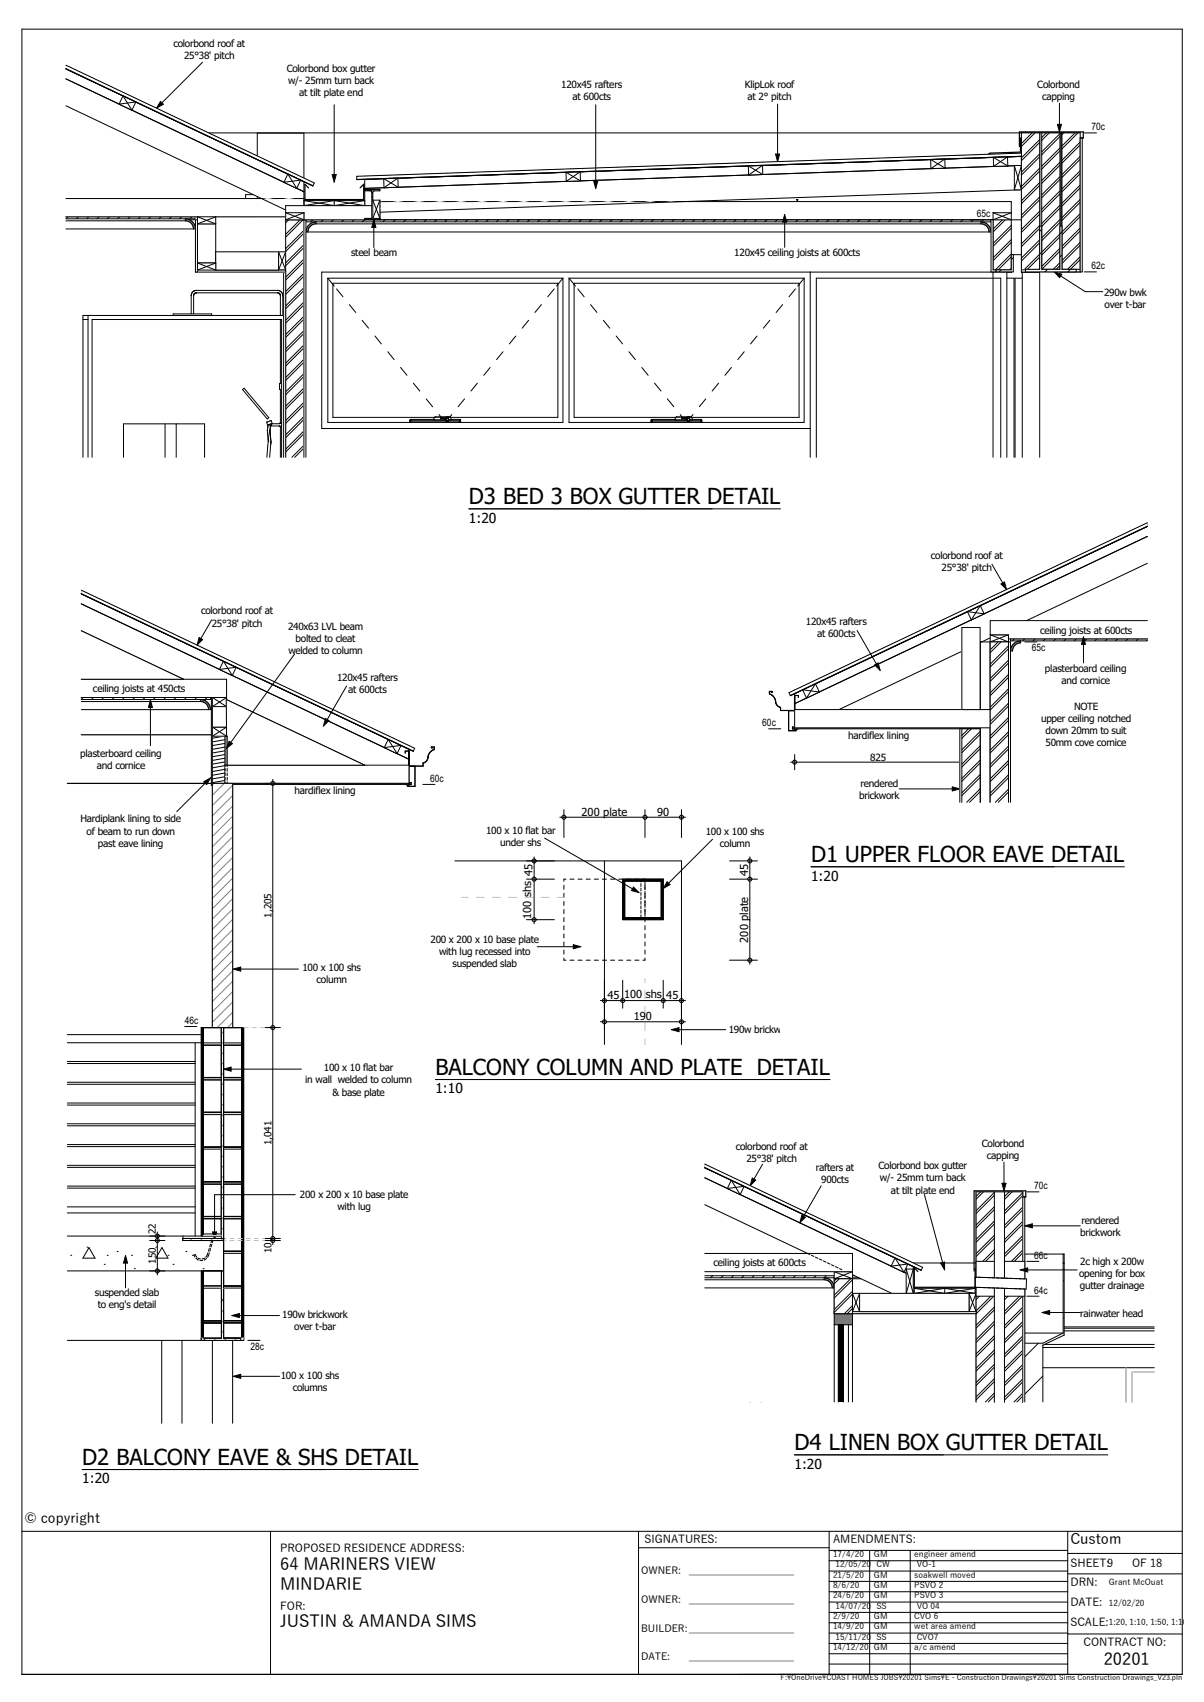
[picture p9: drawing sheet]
<svg xmlns="http://www.w3.org/2000/svg" width="297mm" height="420mm" viewBox="0 0 297 420" stroke-linecap="round" stroke-linejoin="round" font-family="sans-serif">
<defs><g id="words">
<g font-size="5.5">
<text x="115.7" y="124.4">D3 BED 3 BOX GUTTER DETAIL</text>
<text x="200.1" y="212.7">D1 UPPER FLOOR EAVE DETAIL</text>
<text x="107.4" y="265.3">BALCONY COLUMN AND PLATE DETAIL</text>
<text x="196" y="357.9">D4 LINEN BOX GUTTER DETAIL</text>
<text x="20.3" y="361.5">D2 BALCONY EAVE &amp; SHS DETAIL</text>
</g>
<g font-size="4.1">
<text x="69.1" y="387.5">64 MARINERS VIEW</text>
<text x="69.1" y="392.4">MINDARIE</text>
<text x="69.1" y="401.6">JUSTIN &amp; AMANDA SIMS</text>
<text x="272.3" y="411">20201</text>
</g>
<text font-size="3.6" x="264" y="381">Custom</text>
<g font-size="3.4">
<text x="115.7" y="129">1:20</text>
<text x="200.1" y="217.3">1:20</text>
<text x="107.4" y="269.8">1:10</text>
<text x="196" y="362.4">1:20</text>
<text x="20.3" y="366.1">1:20</text>
<text x="6" y="375.8">© copyright</text>
</g>
<g font-size="2.7">
<text x="143.5" y="201.3">200 plate</text>
<text x="162.1" y="201.3">90</text>
<text x="131" y="221.4" transform="rotate(-90 131 221.4)">shs</text>
<text x="131.4" y="216.2" transform="rotate(-90 131.4 216.2)">45</text>
<text x="184.6" y="216.2" transform="rotate(-90 184.6 216.2)">45</text>
<text x="131" y="226.7" transform="rotate(-90 131 226.7)">100</text>
<text x="184.6" y="232.6" transform="rotate(-90 184.6 232.6)">200 plate</text>
<text x="149.9" y="246.5">45</text>
<text x="153.9" y="246.2">100</text>
<text x="156.4" y="251.7">190</text>
<text x="159.3" y="246.2">shs</text>
<text x="164.4" y="246.5">45</text>
<text x="69.1" y="383">PROPOSED RESIDENCE ADDRESS:</text>
<text x="159" y="380.8">SIGNATURES:</text>
<text x="205.5" y="380.7">AMENDMENTS:</text>
<text x="264" y="386.8">SHEET:9</text>
<text x="279.2" y="386.8">OF 18</text>
<text x="264" y="391.3">DRN:</text>
<text x="69.1" y="397.2">FOR:</text>
<text x="264" y="401.2">SCALE:</text>
<text x="264" y="396.2">DATE:</text>
<text x="267.3" y="406.2">CONTRACT NO:</text>
</g>
<g font-size="2.5">
<text x="42.8" y="11.6">colorbond roof at</text>
<text x="45.4" y="14.6">25°38' pitch</text>
<text x="70.7" y="17.8">Colorbond box gutter</text>
<text x="71.1" y="20.8">w/- 25mm turn back</text>
<text x="73.8" y="23.8">at tilt plate end</text>
<text x="138.4" y="21.7">120x45 rafters</text>
<text x="183.7" y="21.7">KlipLok roof</text>
<text x="255.9" y="21.7">Colorbond</text>
<text x="141.2" y="24.6">at 600cts</text>
<text x="184.4" y="24.7">at 2° pitch</text>
<text x="257.1" y="24.7">capping</text>
<text x="269.2" y="32.2">70c</text>
<text x="240.9" y="53.6">65c</text>
<text x="86.6" y="63.1">steel beam</text>
<text x="181.1" y="63.1">120x45 ceiling joists at 600cts</text>
<text x="269.2" y="66.5">62c</text>
<text x="272.3" y="73">290w bwk</text>
<text x="272.5" y="76">over t-bar</text>
<text x="229.6" y="137.9">colorbond roof at</text>
<text x="232.2" y="140.9">25°38' pitch</text>
<text x="49.6" y="151.6">colorbond roof at</text>
<text x="52.2" y="154.6">25°38' pitch</text>
<text x="71.1" y="155.4">240x63 LVL beam</text>
<text x="198.8" y="154.2">120x45 rafters</text>
<text x="71.2" y="161.4">welded to column</text>
<text x="72.9" y="158.4">bolted to cleat</text>
<text x="201.5" y="157.2">at 600cts</text>
<text x="254.6" y="160.7">65c</text>
<text x="256.6" y="156.4">ceiling joists at 600cts</text>
<text x="83.1" y="167.9">120x45 rafters</text>
<text x="257.8" y="165.9">plasterboard ceiling</text>
<text x="22.9" y="170.6">ceiling joists at 450cts</text>
<text x="85.9" y="170.9">at 600cts</text>
<text x="261.9" y="168.9">and cornice</text>
<text x="188" y="179.2">60c</text>
<text x="256.8" y="178.2">upper ceiling notched</text>
<text x="265" y="175.3">NOTE</text>
<text x="209.2" y="182.3">hardiflex lining</text>
<text x="257.9" y="184.2">50mm cove cornice</text>
<text x="257.9" y="181.2">down 20mm to suit</text>
<text x="19.8" y="186.9">plasterboard ceiling</text>
<text x="23.9" y="189.9">and cornice</text>
<text x="214.6" y="187.7">825</text>
<text x="72.6" y="196">hardiflex lining</text>
<text x="106.1" y="192.9">60c</text>
<text x="211.9" y="197.2">brickwork</text>
<text x="212.3" y="194.2">rendered</text>
<text x="19.8" y="203">Hardiplank lining to side</text>
<text x="21.4" y="205.9">of beam to run down</text>
<text x="24.2" y="208.9">past eave lining</text>
<text x="119.9" y="205.7">100 x 10 flat bar</text>
<text x="123.4" y="208.7">under shs</text>
<text x="174.1" y="206.1">100 x 100 shs</text>
<text x="177.6" y="209.1">column</text>
<text x="66.9" y="226.5" transform="rotate(-90 66.9 226.5)">1,205</text>
<text x="106.2" y="232.7">200 x 200 x 10 base plate</text>
<text x="74.6" y="239.7">100 x 100 shs</text>
<text x="108.3" y="235.7">with lug recessed into</text>
<text x="111.6" y="238.7">suspended slab</text>
<text x="78.1" y="242.7">column</text>
<text x="45.6" y="252.7">46c</text>
<text x="179.8" y="254.9">190w brickwork</text>
<text x="75.3" y="267.4">in wall welded to column</text>
<text x="79.9" y="264.4">100 x 10 flat bar</text>
<text x="82" y="270.4">&amp; base plate</text>
<text x="66.9" y="282.7" transform="rotate(-90 66.9 282.7)">1,041</text>
<text x="181.5" y="283.9">colorbond roof at</text>
<text x="184.1" y="286.8">25°38' pitch</text>
<text x="242.2" y="283.1">Colorbond</text>
<text x="243.4" y="286">capping</text>
<text x="201.2" y="289.1">rafters at</text>
<text x="202.6" y="292">900cts</text>
<text x="216.7" y="288.6">Colorbond box gutter</text>
<text x="217.1" y="291.5">w/- 25mm turn back</text>
<text x="255.1" y="293.5">70c</text>
<text x="74" y="295.6">200 x 200 x 10 base plate</text>
<text x="83.2" y="298.5">with lug</text>
<text x="219.8" y="294.5">at tilt plate end</text>
<text x="38.4" y="304.5" transform="rotate(-90 38.4 304.5)">22</text>
<text x="266.5" y="305">brickwork</text>
<text x="266.8" y="302">rendered</text>
<text x="38.4" y="311.9" transform="rotate(-90 38.4 311.9)">150</text>
<text x="66.9" y="309.3" transform="rotate(-90 66.9 309.3)">10</text>
<text x="255.1" y="310.6">66c</text>
<text x="176" y="312.4">ceiling joists at 600cts</text>
<text x="266.2" y="315.1">opening for box</text>
<text x="266.5" y="312.1">2c high x 200w</text>
<text x="23.4" y="319.9">suspended slab</text>
<text x="24.1" y="322.9">to eng's detail</text>
<text x="255.1" y="319.2">64c</text>
<text x="266.3" y="318.1">gutter drainage</text>
<text x="69.6" y="325.2">190w brickwork</text>
<text x="72.6" y="328.2">over t-bar</text>
<text x="266.5" y="324.9">rainwater head</text>
<text x="61.8" y="333.2">28c</text>
<text x="69.2" y="340.2">100 x 100 shs</text>
<text x="72.2" y="343.2">columns</text>
<text x="158.2" y="388.3">OWNER:</text>
<text x="170" y="388.3">_____________________</text>
<text x="158.2" y="395.6">OWNER:</text>
<text x="170" y="395.6">_____________________</text>
<text x="158.2" y="402.6">BUILDER:_____________________</text>
<text x="158.2" y="409.7">DATE:</text>
<text x="170" y="409.7">_____________________</text>
</g>
<g font-size="2.1">
<text x="205.5" y="384.2">17/4/20</text>
<text x="205.5" y="389.3">21/5/20</text>
<text x="206.1" y="386.7">12/05/20</text>
<text x="215.6" y="384.2">GM</text>
<text x="215.6" y="389.3">GM</text>
<text x="216.2" y="386.7">CW</text>
<text x="225.5" y="384.2">engineer amend</text>
<text x="225.5" y="389.3">soakwell moved</text>
<text x="226.1" y="386.7">VO-1</text>
<text x="205.5" y="391.8">8/6/20</text>
<text x="205.5" y="394.4">24/6/20</text>
<text x="215.6" y="391.8">GM</text>
<text x="215.6" y="394.4">GM</text>
<text x="225.5" y="391.8">PSVO 2</text>
<text x="225.5" y="394.4">PSVO 3</text>
<text x="273.5" y="391.2">Grant McOuat</text>
<text x="205.5" y="399.5">2/9/20</text>
<text x="206.1" y="396.9">14/07/20</text>
<text x="215.6" y="399.5">GM</text>
<text x="216.2" y="396.9">SS</text>
<text x="225.5" y="399.5">CVO 6</text>
<text x="226.1" y="396.9">VO 04</text>
<text x="273.5" y="396.3">12/02/20</text>
<text x="273.5" y="401">1:20, 1:10, 1:50, 1:100</text>
<text x="205.5" y="402">14/9/20</text>
<text x="205.5" y="407.1">14/12/20</text>
<text x="206.1" y="404.6">15/11/20</text>
<text x="215.6" y="402">GM</text>
<text x="215.6" y="407.1">GM</text>
<text x="216.2" y="404.6">SS</text>
<text x="225.5" y="402">wet area amend</text>
<text x="225.5" y="407.1">a/c amend</text>
<text x="226.1" y="404.6">CVO7</text>
</g>
<text font-size="1.8" x="192.6" y="414.5">F:\OneDrive\COAST HOMES JOBS\20201 Sims\E - Construction Drawings\20201 Sims Construction Drawings_V23.pln</text>
</g></defs>
<g fill="none" stroke="#000" stroke-width=".25">
<path d="M5.4 7.2h286.2v406h-286.2zM5.4 377.9h286.2M66.7 377.9v35.3M157.5 377.9v35.3M204.5 377.9v35.3M263.4 377.9v35.3M157.5 381.9h47M204.5 397.9h58.9M204.5 395.3h58.9M204.5 392.8h58.9M204.5 390.2h58.9M204.5 387.7h58.9"/>
<path d="M204.5 385.1h58.9M204.5 382.6h58.9M214.5 382.6v30.6M224.5 382.6v30.6M263.4 383.3h28.2M263.4 388.4h28.2M204.5 408.1h58.9M204.5 405.5h58.9M204.5 403h58.9M204.5 400.4h58.9M204.5 410.6h58.9M263.4 403.2h28.2"/>
</g>
<path d="M175.8 314.8l-.5 .5M178.3 314.8l-.5 .5M180.9 314.8l-.5 .5M183.4 314.8l-.5 .5M186 314.8l-.5 .5M188.5 314.8l-.5 .5M191.1 314.8l-.5 .5M193.6 314.8l-.5 .5M196.2 314.8l-.5 .5M198.7 314.8l-.5 .5M201.3 314.8l-.5 .5M203.8 314.8l-.5 .5" fill="none" stroke="#000" stroke-width=".25"/>
<path d="M203.3 315.3a2.5 2.5 0 0 1 2.5 2.5h-.5a2 2 0 0 0-2-2z" fill-rule="evenodd" fill="#7f7f7f"/>
<!-- layer: D1  WALLS-(external) -->
<g fill="#000">
<path d="M240.8 294.1h4.5v34.3h-4.5z" fill-rule="evenodd"/>
<path d="M247.8 294.1h4.5v34.3h-4.5z" fill-rule="evenodd"/>
<path d="M240.8 328.4h4.5v17.6h-4.5z" fill-rule="evenodd"/>
<path d="M247.8 328.4h4.5v17.6h-4.5z" fill-rule="evenodd"/>
</g>
<!-- layer: J1  ROOF-(cover) -->
<g fill="none" stroke="#fff" stroke-width=".25">
<path d="M175.1 291.2l-1.2 .2M176.5 291.9l-2.6 .4M177.9 292.5l-4 .7M179.3 293.2l-5.4 1M180.7 293.9l-6.8 1.2M182.1 294.5l-8.2 1.5M183.5 295.2l-9.6 1.7M184.9 295.9l-10.2 1.8M186.3 296.5l-10.2 1.8M187.7 297.2l-10.2 1.8M189.1 297.9l-10.2 1.8M190.5 298.5l-10.2 1.8"/>
<path d="M191.9 299.2l-10.2 1.8M193.3 299.9l-10.2 1.8M194.7 300.5l-10.2 1.8M196.1 301.2l-10.2 1.8M197.5 301.9l-10.2 1.8M198.9 302.5l-10.2 1.8M200.3 303.2l-10.2 1.8M201.7 303.9l-10.2 1.8M203.1 304.5l-10.2 1.8M204.5 305.2l-10.2 1.8M206 305.9l-10.3 1.8M207.4 306.5l-10.2 1.8"/>
<path d="M208.8 307.2l-10.2 1.8M210.2 307.9l-10.2 1.8M211.6 308.5l-10.2 1.8M213 309.2l-10.2 1.8M214.4 309.9l-10.2 1.8M215.8 310.5l-10.2 1.8M217.2 311.2l-10.2 1.8M218.6 311.9l-10.2 1.8M220 312.5l-10.2 1.8M221.4 313.2l-10.2 1.8M222.8 313.9l-10.2 1.8M224.2 314.5l-10.2 1.8"/>
<path d="M225.3 319.8l-2.9 .5M225.3 318.9l-4.3 .8M225.3 318l-5.7 1M225.3 317.1l-7.1 1.2M225.3 316.2l-8.5 1.5M225.3 315.2l-9.9 1.8M225.3 321.6l-.1 .1M225.3 320.7l-1.5 .3"/>
</g>
<path d="M173.9 287.3l51.4 24.4v.8l-51.4-24.4z" fill-rule="evenodd" fill="#000"/>
<!-- layer: F2a  PLUMBING-(external)-dont show on site -->
<g fill="#fff">
<path d="M262.3 309.5h.2v2.2h-.2z" fill-rule="evenodd"/>
<path d="M252.3 331.5h5v.5h-5z" fill-rule="evenodd"/>
</g>
<path d="M256.2 331.5l-.5 .5" fill="none" stroke="#000" stroke-width=".25"/>
<path d="M252.3 332h4.9v14h-4.9z" fill-rule="evenodd" fill="#fff"/>
<path d="M255.7 332l-3.4 3.4M257.2 339.6l-4.9 5" fill="none" stroke="#000" stroke-width=".25"/>
<path d="M262.3 313.2h.2v16.3l-5.2 2.5v-.5l5-2.5z" fill-rule="evenodd" fill="#fff"/>
<path d="M262.5 315.9l-.2 .3M262.5 325.1l-.2 .3" fill="none" stroke="#000" stroke-width=".25"/>
<!-- layer: D1  WALLS-(external) -->
<path d="M205.8 315.6h4.5v8.6h-4.5z" fill-rule="evenodd" fill="#000"/>
<path d="M205.8 324.2h4.5v2.7h-4.5z" fill-rule="evenodd" fill="#7f7f7f"/>
<path d="M206.8 326.9h1.2v19.1h-1.2z" fill-rule="evenodd" fill="#000"/>
<!-- layer: E1 CABINET-(benchtop) -->
<g fill="none" stroke="#808080" stroke-width=".25">
<path d="M207.7 323.7l-.5 .5M210.2 323.7l-.5 .5M212.8 323.7l-.5 .5M215.3 323.7l-.5 .5M217.9 323.7l-.5 .5M220.4 323.7l-.5 .5M222.9 323.7l-.5 .5M225.5 323.7l-.5 .5M228 323.7l-.5 .5M230.6 323.7l-.5 .5M233.1 323.7l-.5 .5M235.7 323.7l-.5 .5"/>
<path d="M238.2 323.7l-.5 .5M240.8 323.7l-.5 .5"/>
</g>
<path d="M173.9 315.3h38M173.9 314.8h36.9M173.9 315.8h29.4M203.3 315.8v-.5a2.5 2.5 0 0 1 2.5 2.5h-31.9M203.3 315.8a2 2 0 0 1 2 2M205.8 314.8v.5" fill="none" stroke="#000" stroke-width=".25"/>
<!-- layer: D1  WALLS-(external) -->
<g fill="none" stroke="#000" stroke-width=".25">
<path d="M245.3 294.1v51.9M247.8 294.1v51.9M210.3 315.6v30.4M212.4 315.6h-6.6v30.4M173.9 324.4h13.9v21.6M173.9 327.2h11.1M176.4 339.4l-1.4 2.1M179.3 335.4l-1.4 2M182.2 331.3l-1.5 2M185 327.2l-1.4 2M185 327.2v18.8M205.8 324.2h4.5"/>
<path d="M205.8 326.9h4.5M206.8 326.9v19.1M208 326.9v19.1M209.3 326.9v19.1M277.8 337.5v8.5M284.7 338.5h-5.4v7.5M240.8 346v-51.9h11.5v51.9"/>
</g>
<!-- layer: J1  ROOF-(cover) -->
<path d="M173.9 297.3l51.4 24.4v-10h15.5M173.9 290.6l51.4 24.4M173.9 288.1l51.4 24.4M225.3 321.1h15.5M262.5 327.4h22.2" fill="none" stroke="#000" stroke-width=".25"/>
<path d="M257.2 337.5h27.5M257.2 332.5h27.5M257.7 331.8h27M262.5 327.8h22.2M262.5 328.4h22.2" fill="none" stroke="#000" stroke-width=".25"/>
<!-- layer: F2a  PLUMBING-(external)-dont show on site -->
<path d="M252.8 309.5v22M262.3 309.5v19.5M262.3 311.7h.2M262.3 313.2h.2M252.3 332h.1M252.3 329h10M257.2 332h.1M257.2 332v14M257.3 332l5.2-2.5v-20h-10.2v36.5M262.3 329l-5 2.5h-5" fill="none" stroke="#000" stroke-width=".25"/>
<!-- layer: E1 CABINET-(benchtop) -->
<path d="M205.8 323.7h35v.5h-35z" fill="none" stroke="#000" stroke-width=".25"/>
<!-- layer: K1  TEXT-(notes) -->
<path d="M220.8 310.4l3.2 1.5-1 2-3.2-1.5z" fill-rule="evenodd" fill="#fff"/>
<path d="M219.8 312.4l3.2 1.5M220.8 310.4l-1 2M220.8 310.4l3.2 1.5M220.8 310.4l2.2 3.5M224 311.9l-1 2M224 311.9l-4.2 .5" fill="none" stroke="#000" stroke-width=".25"/>
<path d="M180.4 291.2l3.2 1.5-1 2.1-3.2-1.5z" fill-rule="evenodd" fill="#fff"/>
<path d="M179.4 293.3l3.2 1.5M180.4 291.2l-1 2.1M180.4 291.2l3.2 1.5M180.4 291.2l2.2 3.6M183.6 292.7l-1 2.1M183.6 292.7l-4.2 .6" fill="none" stroke="#000" stroke-width=".25"/>
<path d="M225.5 317.9h7.5v1.3h-7.5z" fill-rule="evenodd" fill="#fff"/>
<path d="M225.5 317.9v1.3M225.5 319.2h7.5M225.5 317.9h7.5M225.5 317.9l7.5 1.3M233 317.9v1.3M233 317.9l-7.5 1.3" fill="none" stroke="#000" stroke-width=".25"/>
<path d="M233 317.9h7.5v1.3h-7.5z" fill-rule="evenodd" fill="#fff"/>
<path d="M253.3 294.1h3M233 317.9v1.3M233 319.2h7.5M233 317.9h7.5M233 317.9l7.5 1.3M240.5 317.9v1.3M240.5 317.9l-7.5 1.3" fill="none" stroke="#000" stroke-width=".25"/>
<path d="M205.8 313.8h4.5v1.8h-4.5z" fill-rule="evenodd" fill="#fff"/>
<path d="M205.8 313.8v1.8M205.8 315.6h4.5M205.8 313.8h4.5M205.8 313.8l4.5 1.8M210.3 313.8v1.8M210.3 313.8l-4.5 1.8" fill="none" stroke="#000" stroke-width=".25"/>
<path d="M210.3 319.2h1.7v4.5h-1.7z" fill-rule="evenodd" fill="#fff"/>
<path d="M210.3 319.2h1.7M210.3 319.2v4.5M210.3 319.2l1.7 4.5M212 319.2v4.5M212 319.2l-1.7 4.5M210.3 323.7h1.7" fill="none" stroke="#000" stroke-width=".25"/>
<path d="M239 319.2h1.8v4.5h-1.8z" fill-rule="evenodd" fill="#fff"/>
<path d="M239 319.2h1.8M239 319.2v4.5M239 319.2l1.8 4.5M240.8 319.2v4.5M240.8 319.2l-1.8 4.5M253.3 319.9h3M253.3 311.3h3M239 323.7h1.8" fill="none" stroke="#000" stroke-width=".25"/>
<path d="M223.5 313.2h1.8v6h-1.8z" fill-rule="evenodd" fill="#fff"/>
<path d="M223.5 319.2h1.8M223.5 313.2h1.8M223.5 313.2v6M223.5 313.2l1.8 6M225.3 313.2v6M225.3 313.2l-1.8 6" fill="none" stroke="#000" stroke-width=".25"/>
<path d="M173.9 287.3l53.7 25.4-.4 .8-53.3-25.4z" fill-rule="evenodd" fill="#fff"/>
<path d="M173.9 287.3l53.7 25.4-.4 .8-53.3-25.4" fill="none" stroke="#000" stroke-width=".25"/>
<path d="M247.8 294.1h4.5v51.9h-4.5z" fill-rule="evenodd" fill="#fff"/>
<g fill="none" stroke="#000" stroke-width=".25">
<path d="M249 294.1l-1.2 1.2M249.7 294.1l-1.9 1.9M252.3 298.6l-4.5 4.5M252.3 295l-4.5 4.5M252.3 297.9l-4.5 4.5M252.3 294.3l-4.5 4.5M252.3 319.8l-4.5 4.5M252.3 316.2l-4.5 4.5M252.3 312.7l-4.5 4.5M252.3 309.2l-4.5 4.5M252.3 305.6l-4.5 4.5M252.3 302.1l-4.5 4.5"/>
<path d="M252.3 319.1l-4.5 4.5M252.3 315.5l-4.5 4.5M252.3 312l-4.5 4.5M252.3 308.5l-4.5 4.5M252.3 304.9l-4.5 4.5M252.3 301.4l-4.5 4.5M252.3 337.5l-4.5 4.5M252.3 333.9l-4.5 4.5M252.3 330.4l-4.5 4.5M252.3 326.8l-4.5 4.5M252.3 323.3l-4.5 4.5M252.3 336.7l-4.5 4.5"/>
<path d="M252.3 333.2l-4.5 4.5M252.3 329.7l-4.5 4.5M252.3 326.1l-4.5 4.5M252.3 322.6l-4.5 4.5M247.8 346v-51.9h4.5v51.9M252.3 344.5l-1.4 1.5M252.3 341l-4.5 4.5M252.3 343.8l-2.1 2.2M252.3 340.3l-4.5 4.5"/>
</g>
<path d="M252.3 295.4h.5v50.6h-.5z" fill-rule="evenodd" fill="#fff"/>
<path d="M252.3 346v-50.6h.5v50.6" fill="none" stroke="#000" stroke-width=".25"/>
<path d="M240.8 294.1h4.5v51.9h-4.5z" fill-rule="evenodd" fill="#fff"/>
<g fill="none" stroke="#000" stroke-width=".25">
<path d="M241.9 294.1l-1.1 1.1M242.6 294.1l-1.8 1.8M245.3 298.5l-4.5 4.5M245.3 295l-4.5 4.5M245.3 297.8l-4.5 4.5M245.3 294.3l-4.5 4.5M245.3 319.7l-4.5 4.5M245.3 316.2l-4.5 4.5M245.3 312.6l-4.5 4.5M245.3 309.1l-4.5 4.5M245.3 305.6l-4.5 4.5M245.3 302l-4.5 4.5"/>
<path d="M245.3 319l-4.5 4.5M245.3 315.5l-4.5 4.5M245.3 311.9l-4.5 4.5M245.3 308.4l-4.5 4.5M245.3 304.9l-4.5 4.5M245.3 301.3l-4.5 4.5M245.3 337.4l-4.5 4.5M245.3 333.8l-4.5 4.5M245.3 330.3l-4.5 4.5M245.3 326.8l-4.5 4.5M245.3 323.2l-4.5 4.5M245.3 336.7l-4.5 4.5"/>
<path d="M245.3 333.1l-4.5 4.5M245.3 329.6l-4.5 4.5M245.3 326.1l-4.5 4.5M245.3 322.5l-4.5 4.5M240.8 346v-51.9h4.5v51.9M245.3 344.5l-1.5 1.5M245.3 340.9l-4.5 4.5M245.3 343.7l-2.2 2.3M245.3 340.2l-4.5 4.5"/>
</g>
<path d="M173.9 309.3h36.4v4.5h-36.4z" fill-rule="evenodd" fill="#fff"/>
<path d="M173.9 309.3h36.4v4.5h-36.4" fill="none" stroke="#000" stroke-width=".25"/>
<path d="M205.8 315.6h4.5v8.6h-4.5z" fill-rule="evenodd" fill="#fff"/>
<path d="M205.8 315.6h4.5v8.6h-4.5zM206.3 315.6l-.5 .5M207 315.6l-1.2 1.2M209.8 315.6l-4 4M210.3 319.4l-4.5 4.5M210.3 315.8l-4.5 4.5M210.3 318.6l-4.5 4.5M210.3 322.9l-1.3 1.3M210.3 322.2l-2 2" fill="none" stroke="#000" stroke-width=".25"/>
<path d="M210.3 323.7h30.5v.5h-30.5z" fill-rule="evenodd" fill="#fff"/>
<path d="M210.3 323.7h30.5v.5h-30.5z" fill="none" stroke="#000" stroke-width=".25"/>
<path d="M212 319.2h27v4.5h-27z" fill-rule="evenodd" fill="#fff"/>
<path d="M212 319.2h27v4.5h-27z" fill="none" stroke="#000" stroke-width=".25"/>
<path d="M240.8 311.3h4.5v8.6h-4.5z" fill-rule="evenodd" fill="#fff"/>
<path d="M240.8 311.3h4.5v8.6h-4.5z" fill="none" stroke="#000" stroke-width=".25"/>
<path d="M247.8 311.3h5v8.6h-5z" fill-rule="evenodd" fill="#fff"/>
<path d="M247.8 311.3h5v8.6h-5z" fill="none" stroke="#000" stroke-width=".25"/>
<path d="M240.5 315.2l12.7 .4-.1 2.5-12.6-.4z" fill-rule="evenodd" fill="#fff"/>
<path d="M240.5 315.2l12.7 .4-.1 2.5-12.6-.4z" fill="none" stroke="#000" stroke-width=".25"/>
<path d="M173.9 320.9h15.8v25.1h-15.8z" fill-rule="evenodd" fill="#fff"/>
<path d="M173.9 288.1l53.3 25.4M252.3 295.4h.7v-1.5h-12.7v19.7M240.5 312.9v4.8h-15v-4.8l.9 .9" fill="none" stroke="#000" stroke-width=".3"/>
<g fill="none" stroke="#000" stroke-width=".25">
<path d="M139.1 199.8v6.9M159.1 199.8v6.9M168.1 199.8v6.9M112.2 212.4h55.9v45.4M129.9 216.9h6.9M131.8 211.4v16.5M134.3 206.8l21.7 12.5M138.1 201.7h31M139.1 218.4v1M139.6 216.9h-.5v.6M140.6 216.9h1M142.6 216.9h1"/>
<path d="M144.6 216.9h1M146.6 216.9h1M148.6 216.9h1M149.1 212.4v45.4M150.6 216.9h1M152.6 216.9h11v10h-10v-10M154.1 217.4h9v9h-9zM156.3 218.9l1.3 1.4-1.8-.5zM158.1 216.9v.7M158.1 218v.7M158.1 219.1v.7M159.1 216.9v.6"/>
<path d="M159.1 217.7v1.8M159.1 219.9v1.8M164.6 217.6l.7 .7-1.7 1zM175.8 207.1l-10.9 10.8M180 216.9h6.8M180 212.4h6.8M185 211.4v26.5M129.9 226.9h6.9M132.5 233.6h8.9M139.1 236.4v.5h.5M139.1 220.4v1M139.1 222.4v1"/>
<path d="M139.1 224.4v1M139.1 226.4v1M139.1 228.4v1M139.1 230.4v1M139.1 232.4v1M139.1 234.4v1M140.6 236.9h1M141.4 233.1l1.9 .5-1.9 .5zM142.6 236.9h1M144.6 236.9h1M146.6 236.9h1M148.6 236.9h1"/>
<path d="M150.6 236.9h1M152.6 236.9h1M154.6 236.9h1M156.6 236.9h1M158.1 220.2v.7M158.1 221.3v.7M158.1 222.4v.7M158.1 223.5v.7M158.1 224.6v.7M158.1 225.7v.7M159.1 222.1v1.8M159.1 224.3v1.8"/>
<path d="M159.1 226.4v1M159.1 228.4v1M159.1 230.4v1M159.1 232.4v1M159.1 234.4v1M159.1 236.4v.5h-.5M180 236.9h6.8M148.1 246.9h21M148.1 252.1h21M153.6 241.9v6.9M163.6 241.9v6.9M165.6 254.1l1.9-.5v1z"/>
<path d="M167.5 254.1h11.5M185.6 290.7l.8 .5-1.3 1.4zM188.1 287.3l-2.1 3.7M197.8 299.9l.9 .5-1.4 1.4zM202.6 292.6l-4.4 7.5M228 294.8l4.5 16.8M247.2 292h1l-.5 1.9zM247.7 286.8v5.2M199.2 309.3l.6 .3M200.1 309.7l.7 .3M201.1 310.2l.7 .3M202.1 310.7l.7 .3"/>
<path d="M203.1 311.2l.7 .3M204.1 311.6l.6 .3M205.1 312.1l.6 .3M206.1 312.6l.6 .3M207.1 313l.6 .3M232 311.7l1-.3v2zM240.5 317.7h.5M240.5 315.2h.5M241.4 317.7h.7M241.4 315.2h.7M242.5 317.7l.7 .1M242.5 315.2l.7 .1"/>
<path d="M243.6 317.8h.7M243.6 315.3h.7M244.7 317.8h.7M244.7 315.3h.7M245.8 317.8l.7 .1M245.8 315.3l.7 .1M246.9 317.9h.7M246.9 315.4h.7M248 317.9h.7M248 315.4h.7M249.1 318h.7M249.1 315.5h.7"/>
<path d="M250.2 318h.7M250.2 315.5h.7M251.3 318l.7 .1M251.3 315.5l.7 .1M251.6 313.4l1.9-.5v1zM252.4 318.1h.4M252.4 315.6h.4M252.8 302.5l1.9-.5v1zM253.5 313.4h12.2M254.7 302.5h11.8M257.1 323.9l1.8-.5v1zM258.9 323.9h7.6"/>
<circle cx="131.8" cy="212.4" r=".5"/>
<circle cx="131.8" cy="216.9" r=".5"/>
<circle cx="139.1" cy="201.7" r=".5"/>
<circle cx="159.1" cy="201.7" r=".5"/>
<circle cx="168.1" cy="201.7" r=".5"/>
<circle cx="185" cy="216.9" r=".5"/>
<circle cx="185" cy="212.4" r=".5"/>
<circle cx="131.8" cy="226.9" r=".5"/>
<circle cx="185" cy="236.9" r=".5"/>
<circle cx="149.1" cy="246.9" r=".5"/>
<circle cx="149.1" cy="252.1" r=".5"/>
<circle cx="153.6" cy="246.9" r=".5"/>
<circle cx="163.6" cy="246.9" r=".5"/>
<circle cx="168.1" cy="246.9" r=".5"/>
<circle cx="168.1" cy="252.1" r=".5"/>
</g>
<g fill="#000">
<path d="M164.6 217.6l.7 .7-1.7 1zM141.4 233.1l1.9 .5-1.9 .5zM156.3 218.9l1.3 1.4-1.8-.5zM165.6 254.1l1.9-.5v1zM185.6 290.7l.8 .5-1.3 1.4zM247.2 292h1l-.5 1.9zM197.8 299.9l.9 .5-1.4 1.4zM232 311.7l1-.3v2zM251.6 313.4l1.9-.5v1zM252.8 302.5l1.9-.5v1zM257.1 323.9l1.8-.5v1z"/>
<path d="M153.6 216.9h10v10h-10zM154.1 217.4v9h9v-9z" fill-rule="evenodd"/>
</g>
<path d="M277.8 337.5v8.5M284.7 338.5h-5.4v7.5" fill="none" stroke="#fff" stroke-width=".25"/>
<!-- layer: D1  WALLS-(external) -->
<path d="M113.8 221.4h1.7M117.5 221.4h2M121.5 221.4h2M125.5 221.4h2M129.5 221.4h2M133.5 221.4h2M137.5 221.4h1.6M159.1 241.4v1.1M159.1 244.4v2M159.1 248.4v2M159.1 252.4v2M159.1 256.4v1.4" fill="none" stroke="#c0c0c0" stroke-width=".25"/>
<!-- layer: C1  CONCRETE-(floor slab) -->
<path d="M16.6 305h38.5v8.6h-38.5z" fill-rule="evenodd" fill="#fff"/>
<g fill="none" stroke="#000" stroke-width=".25">
<path d="M17.4 309.8h.1M21.5 307.8h.1M21.9 307.9l1.5 2.6h-3zM25.7 312h.1M26.4 309.8h.1M28.9 308.8h.1M32.4 309.8h.1M33.1 313.1h.1M38.4 307.8h.1M39.9 307.9l1.5 2.6h-3zM41.4 309.8h.1M42.7 312h.1"/>
<path d="M45.9 308.8h.1M47.4 309.8h.1M50.1 313.1h.1"/>
</g>
<!-- layer: D1  WALLS-(external) -->
<g fill="#000">
<path d="M50.1 253.6h4.5v51.4h-4.5z" fill-rule="evenodd"/>
<path d="M55.1 253.6h4.5v51.4h-4.5z" fill-rule="evenodd"/>
</g>
<!-- layer: J1  ROOF-(cover) -->
<g fill="none" stroke="#fff" stroke-width=".25">
<path d="M20.8 149.4l-.8 .1M22.2 150l-2.2 .4M23.6 150.7l-3.6 .6M25 151.4l-5 .8M26.4 152l-6.4 1.1M27.8 152.7l-7.8 1.4M29.2 153.4l-9.2 1.6M30.6 154l-10.2 1.8M32 154.7l-10.2 1.8M33.4 155.4l-10.2 1.8M34.8 156l-10.2 1.8M36.2 156.7l-10.2 1.8"/>
<path d="M37.6 157.4l-10.2 1.8M39 158l-10.2 1.8M40.4 158.7l-10.2 1.8M41.8 159.4l-10.2 1.8M43.2 160l-10.2 1.8M44.6 160.7l-10.2 1.8M46 161.4l-10.2 1.8M47.5 162l-10.3 1.8M48.9 162.7l-10.2 1.8M50.3 163.4l-10.2 1.7M51.7 164l-10.2 1.8M53.1 164.7l-10.2 1.8"/>
<path d="M54.5 165.3l-10.2 1.8M55.9 166l-10.2 1.8M57.3 166.7l-10.2 1.8M58.7 167.3l-10.2 1.8M60.1 168l-10.2 1.8M61.5 168.7l-10.2 1.8M62.9 169.3l-10.2 1.8M64.3 170l-10.2 1.8M65.7 170.7l-10.2 1.8M67.1 171.3l-10.2 1.8M68.5 172l-10.2 1.8M69.9 172.7l-10.2 1.8"/>
<path d="M71.3 173.3l-10.2 1.8M72.7 174l-10.2 1.8M74.1 174.7l-10.2 1.8M75.5 175.3l-10.2 1.8M76.9 176l-10.2 1.8M78.4 176.7l-10.3 1.8M79.8 177.3l-10.3 1.8M81.2 178l-10.2 1.8M82.6 178.7l-10.2 1.8M84 179.3l-10.2 1.8M85.4 180l-10.2 1.8M86.8 180.7l-10.2 1.8"/>
<path d="M88.2 181.3l-10.2 1.8M89.6 182l-10.2 1.8M91 182.7l-10.2 1.8M92.4 183.3l-10.2 1.8M93.8 184l-10.2 1.8M95.2 184.7l-10.2 1.8M96.6 185.3l-10.2 1.8M98 186l-10.2 1.8M99.4 186.7l-10.2 1.8M100.8 187.3l-10.2 1.8M100.9 193.7l-.5 .1M100.9 192.8l-1.9 .3"/>
<path d="M100.9 191.9l-3.3 .6M100.9 191l-4.7 .8M100.9 190.1l-6.1 1M100.9 189.2l-7.5 1.3M100.9 188.2l-8.9 1.6"/>
</g>
<path d="M20 145.7l80.9 38.3v.9l-80.9-38.4z" fill-rule="evenodd" fill="#000"/>
<path d="M100.9 185.3v3.7h3.4v-.7a1.65 1.65 0 0 0 1.3-1.8l.6-1 .9-.6v-.5h-.7l.2 .2h-.2v-.3h.7v.7a2.58 2.58 0 0 0-1.6 2.4l-.6 .7-.5 .2v.8h-3.5z" fill-rule="evenodd" fill="#7f7f7f"/>
<path d="M99.9 185.3h1v3.8h1.5v5h-1.9v-.5h.9v-.4l-.9-.1h.9v.5h-.8v.4h1.7v-4.9h-1.5v-3.7h-.8l-.1 .4z" fill-rule="evenodd" fill="#fff"/>
<path d="M99.9 185.8h.1M100 185.3v.1" fill="none" stroke="#000" stroke-width=".25"/>
<g fill="none" stroke="#000" stroke-width=".25">
<path d="M20.5 172.1l-.5 .5M23 172.1l-.5 .5M25.6 172.1l-.5 .5M28.1 172.1l-.5 .5M30.7 172.1l-.5 .5M33.2 172.1l-.5 .5M35.8 172.1l-.5 .5M38.3 172.1l-.5 .5M40.9 172.1l-.5 .5M43.4 172.1l-.5 .5M46 172.1l-.5 .5M48.5 172.1l-.5 .5"/>
<path d="M51 172.1l-.5 .5"/>
</g>
<!-- layer: I1  BEAMS -->
<g fill="none" stroke="#000" stroke-width=".25">
<path d="M55.5 192.6l-3.1 .5M55.5 191.7l-3.1 .5M55.5 190.8l-3.1 .5M55.5 189.8l-3.1 .6M55.5 188.9l-3.1 .6M55.5 188l-3.1 .6M55.5 187.1l-3.1 .6M55.5 186.2l-3.1 .5M55.5 185.3l-3.1 .5M55.5 184.4l-3.1 .5M55.5 183.4l-3.1 .6M55.5 182.5l-3.1 .6"/>
<path d="M55.5 181.6l-3.1 .6"/>
</g>
<path d="M49.4 172.6a2.5 2.5 0 0 1 2.5 2.5h-.5a2 2 0 0 0-2-2z" fill-rule="evenodd" fill="#7f7f7f"/>
<!-- layer: D1  WALLS-(external) -->
<g fill="#000">
<path d="M50.1 313.6h4.5v17.2h-4.5z" fill-rule="evenodd"/>
<path d="M55.1 313.6h4.5v17.2h-4.5z" fill-rule="evenodd"/>
<path d="M55.1 305h4.5v8.6h-4.5z" fill-rule="evenodd"/>
</g>
<g fill="none" stroke="#000" stroke-width=".25">
<path d="M16.6 255.3h33.5M16.6 257.3h33.5M48.1 257.3v47.7M16.6 277.8h31.5M16.6 277.3h31.5M16.6 272.7h31.5M16.6 272.2h31.5M16.6 267.6h31.5M16.6 267.1h31.5M16.6 262.4h31.5M16.6 261.9h31.5M16.6 293.2h31.5"/>
<path d="M16.6 292.7h31.5M16.6 288.1h31.5M16.6 287.6h31.5M16.6 282.9h31.5M16.6 282.4h31.5M16.6 299.3h31.5M16.6 297.8h31.5"/>
</g>
<!-- layer: D1  WALLS-(external) -->
<path d="M52.4 253.6v-60h5v60M54.6 253.6v51.4M55.1 253.6v77.2M54.6 313.6v17.2M55.1 305h-5v-51.4h9.5v77.2h-43M55.1 313.6h-5v17.2M39.9 330.8v20.4M44.9 330.8v20.4M52.4 330.8v20.4M57.4 330.8v20.4" fill="none" stroke="#000" stroke-width=".25"/>
<!-- layer: C1  CONCRETE-(floor slab) -->
<path d="M16.6 305h38.5v8.6h-38.5" fill="none" stroke="#000" stroke-width=".25"/>
<!-- layer: J1  ROOF-(cover) -->
<path d="M20 155.7l80.9 38.3v-10M20 149l80.9 38.4M20 146.5l80.9 38.4" fill="none" stroke="#000" stroke-width=".25"/>
<g fill="none" stroke="#000" stroke-width=".25">
<path d="M99.9 185.8v-.5h1v3.7h3.4v-.7l.4-.1M99.9 185.8h.1M100 185.4h.8v3.7h1.5v4.9h-1.7v-.4h.8v-.5l-.9 .1M100.5 193.1v.1M100.9 185.3v3.8h3.5v-.8M102.4 189.1v5h-1.9v-.5h.9v-.4M104.4 188.3h.1M105.1 187.9l-.7 .4M105.5 187.1l-.2 .5M105.6 186.5l-.1 .9-.6 .7M106 185.8l-.2 .4M106.8 185l-.3 .2"/>
<path d="M106.8 185.1l-.9 .7-.3 1.1M107.1 184.4h-.7l.2 .2h-.2v-.3h.7v.7l-.3 .1"/>
</g>
<path d="M20 172.1h31.9v.5h-31.9M20 173.1h29.4M49.4 173.1v-.5a2.5 2.5 0 0 1 2.5 2.5h-31.9M49.4 173.1a2 2 0 0 1 2 2" fill="none" stroke="#000" stroke-width=".25"/>
<!-- layer: I1  BEAMS -->
<path d="M52.4 181.3h3.1v12h-3.1z" fill="none" stroke="#000" stroke-width=".25"/>
<path d="M16.6 193.3h35.8M20 181.3h32.4" fill="none" stroke="#000" stroke-width=".3"/>
<!-- layer: K1  TEXT-(notes) -->
<path d="M104.3 193.6h3" fill="none" stroke="#000" stroke-width=".25"/>
<path d="M95.8 182.4l3.1 1.5-.9 2.1-3.2-1.5z" fill-rule="evenodd" fill="#fff"/>
<path d="M94.8 184.5l3.2 1.5M95.8 182.4l-1 2.1M95.8 182.4l3.1 1.5M95.8 182.4l2.2 3.6M98.9 183.9l-.9 2.1M98.9 183.9l-4.1 .6" fill="none" stroke="#000" stroke-width=".25"/>
<path d="M55.1 163.2l3.2 1.5-1 2-3.2-1.5z" fill-rule="evenodd" fill="#fff"/>
<path d="M54.1 165.2l3.2 1.5M55.1 163.2l-1 2M55.1 163.2l3.2 1.5M55.1 163.2l2.2 3.5M58.3 164.7l-1 2M58.3 164.7l-4.2 .5" fill="none" stroke="#000" stroke-width=".25"/>
<path d="M52.4 179.4h3.5v2.3h-3.5z" fill-rule="evenodd" fill="#fff"/>
<path d="M52.4 179.4v2.3M52.4 179.4h3.5M52.4 179.4l3.5 2.3M55.9 179.4v2.3M55.9 179.4l-3.5 2.3M52.4 181.7h3.5" fill="none" stroke="#000" stroke-width=".25"/>
<path d="M52.4 172.1h3.5v2.3h-3.5z" fill-rule="evenodd" fill="#fff"/>
<path d="M52.4 174.4h3.5M52.4 172.1v2.3M52.4 172.1h3.5M52.4 172.1l3.5 2.3M55.9 172.1v2.3M55.9 172.1l-3.5 2.3" fill="none" stroke="#000" stroke-width=".25"/>
<path d="M50.1 300.2h4.5v.5h-4.5z" fill-rule="evenodd" fill="#fff"/>
<path d="M50.1 300.2h4.5v.5h-4.5z" fill="none" stroke="#000" stroke-width=".25"/>
<path d="M50.1 253.6h4.5v3.8h-4.5z" fill-rule="evenodd" fill="#fff"/>
<path d="M50.1 253.6h4.5v3.8h-4.5zM50.2 253.6h4.4v3.7h-4.4z" fill="none" stroke="#000" stroke-width=".25"/>
<path d="M50.1 253.6v3.8h4.5v-3.8zM50.2 253.6h4.4v3.7h-4.4z" fill-rule="evenodd" fill="#000"/>
<path d="M50.1 300.7h4.5v3.8h-4.5z" fill-rule="evenodd" fill="#fff"/>
<path d="M50.1 300.7h4.5v3.8h-4.5zM50.2 300.8h4.4v3.6h-4.4z" fill="none" stroke="#000" stroke-width=".25"/>
<path d="M50.1 300.7v3.8h4.5v-3.8zM50.2 300.8h4.4v3.6h-4.4z" fill-rule="evenodd" fill="#000"/>
<path d="M50.1 304.5h4.5v.5h-4.5z" fill-rule="evenodd" fill="#fff"/>
<path d="M50.1 304.9h4.5M50.1 304.5h4.5v.5h-4.5zM52.7 304.5v.4" fill="none" stroke="#000" stroke-width=".25"/>
<path d="M50.1 292.1h4.5v8.1h-4.5z" fill-rule="evenodd" fill="#fff"/>
<path d="M50.1 292.1h4.5v8.1h-4.5zM50.2 292.2h4.4v8h-4.4z" fill="none" stroke="#000" stroke-width=".25"/>
<path d="M50.1 292.1v8.1h4.5v-8.1zM50.2 292.2h4.4v8h-4.4z" fill-rule="evenodd" fill="#000"/>
<path d="M50.1 291.6h4.5v.5h-4.5z" fill-rule="evenodd" fill="#fff"/>
<path d="M50.1 291.6h4.5v.5h-4.5z" fill="none" stroke="#000" stroke-width=".25"/>
<path d="M50.1 283.6h4.5v8h-4.5z" fill-rule="evenodd" fill="#fff"/>
<path d="M50.1 283.6h4.5v8h-4.5zM50.2 283.6h4.4v8h-4.4z" fill="none" stroke="#000" stroke-width=".25"/>
<path d="M50.1 283.6v8h4.5v-8zM50.2 283.6h4.4v8h-4.4z" fill-rule="evenodd" fill="#000"/>
<path d="M50.1 283.1h4.5v.5h-4.5z" fill-rule="evenodd" fill="#fff"/>
<path d="M50.1 283.1h4.5v.5h-4.5z" fill="none" stroke="#000" stroke-width=".25"/>
<path d="M50.1 275h4.5v8.1h-4.5z" fill-rule="evenodd" fill="#fff"/>
<path d="M50.1 275h4.5v8.1h-4.5zM50.2 275h4.4v8h-4.4z" fill="none" stroke="#000" stroke-width=".25"/>
<path d="M50.1 275v8.1h4.5v-8.1zM50.2 275h4.4v8h-4.4z" fill-rule="evenodd" fill="#000"/>
<path d="M50.1 274.5h4.5v.5h-4.5z" fill-rule="evenodd" fill="#fff"/>
<path d="M50.1 274.5h4.5v.5h-4.5z" fill="none" stroke="#000" stroke-width=".25"/>
<path d="M50.1 266.4h4.5v8.1h-4.5z" fill-rule="evenodd" fill="#fff"/>
<path d="M50.1 266.4h4.5v8.1h-4.5zM50.2 266.5h4.4v7.9h-4.4z" fill="none" stroke="#000" stroke-width=".25"/>
<path d="M50.1 266.4v8.1h4.5v-8.1zM50.2 266.5h4.4v7.9h-4.4z" fill-rule="evenodd" fill="#000"/>
<path d="M50.1 265.9h4.5v.5h-4.5z" fill-rule="evenodd" fill="#fff"/>
<path d="M50.1 265.9h4.5v.5h-4.5z" fill="none" stroke="#000" stroke-width=".25"/>
<path d="M50.1 257.9h4.5v8h-4.5z" fill-rule="evenodd" fill="#fff"/>
<path d="M50.1 257.9h4.5v8h-4.5zM50.2 257.9h4.4v8h-4.4z" fill="none" stroke="#000" stroke-width=".25"/>
<path d="M50.1 257.9v8h4.5v-8zM50.2 257.9h4.4v8h-4.4z" fill-rule="evenodd" fill="#000"/>
<path d="M50.1 257.4h4.5v.5h-4.5z" fill-rule="evenodd" fill="#fff"/>
<path d="M45.6 253.3h3M49.6 253.6h.5v51.4h-.5zM50.1 257.4h4.5v.5h-4.5M61.1 330.8h3" fill="none" stroke="#000" stroke-width=".25"/>
<path d="M49.6 253.6h.5v51.4h-.5z" fill-rule="evenodd" fill="#000"/>
<path d="M20 145.7l82.3 39-.4 .7-81.9-38.9z" fill-rule="evenodd" fill="#fff"/>
<path d="M20.1 145.7l82.2 39-.4 .7-81.9-38.9" fill="none" stroke="#000" stroke-width=".25"/>
<path d="M55.5 188.8h45.4v4.5h-45.4z" fill-rule="evenodd" fill="#fff"/>
<path d="M55.5 188.8h45.4v4.5h-45.4z" fill="none" stroke="#000" stroke-width=".25"/>
<path d="M20 167.6h35.9v4.5h-35.9z" fill-rule="evenodd" fill="#fff"/>
<path d="M20 167.6h35.9v4.5h-35.9" fill="none" stroke="#000" stroke-width=".25"/>
<path d="M55.5 181.7h.5v7.1h-.5z" fill-rule="evenodd" fill="#fff"/>
<path d="M55.5 181.7h.5v7.1h-.5z" fill="none" stroke="#000" stroke-width=".25"/>
<path d="M55.5 188.8h.5v4.5h-.5z" fill-rule="evenodd" fill="#fff"/>
<path d="M55.5 189.2v-.4h.5v.4M55.5 192.9v.4h.5v-.4M55.5 189.6v.7M55.5 190.7v.7M55.5 191.8v.7M56 189.6v.7M56 190.7v.7M56 191.8v.7" fill="none" stroke="#000" stroke-width=".25"/>
<path d="M52.4 174.4h3.5v5h-3.5z" fill-rule="evenodd" fill="#fff"/>
<path d="M52.4 174.4h3.5v5h-3.5z" fill="none" stroke="#000" stroke-width=".25"/>
<path d="M49.6 330.2h10.5v.6h-10.5z" fill-rule="evenodd" fill="#fff"/>
<path d="M49.6 330.2h10.5v.6h-10.5z" fill="none" stroke="#000" stroke-width=".25"/>
<path d="M55.8 172.6l34.1 16.2h-33.9z" fill-rule="evenodd" fill="#fff"/>
<path d="M55.8 172.6l34.1 16.2h-33.9z" fill="none" stroke="#000" stroke-width=".25"/>
<path d="M20 155.7l25.3 11.9h-25.3z" fill="#fff"/>
<path d="M20 155.7l25.3 11.9h-25.3" fill="none" stroke="#000" stroke-width=".25"/>
<path d="M55.1 325.9h4.5v.5h-4.5z" fill-rule="evenodd" fill="#fff"/>
<path d="M55.1 325.9h4.5v.5h-4.5z" fill="none" stroke="#000" stroke-width=".25"/>
<path d="M55.1 253.6h4.5v3.8h-4.5z" fill-rule="evenodd" fill="#fff"/>
<path d="M55.1 253.6h4.5v3.8h-4.5zM55.2 253.6h4.4v3.7h-4.4z" fill="none" stroke="#000" stroke-width=".25"/>
<path d="M55.1 253.6v3.8h4.5v-3.8zM55.2 253.6h4.4v3.7h-4.4z" fill-rule="evenodd" fill="#000"/>
<path d="M55.1 326.4h4.5v3.8h-4.5z" fill-rule="evenodd" fill="#fff"/>
<path d="M55.1 326.4h4.5v3.8h-4.5zM55.2 326.5h4.4v3.7h-4.4z" fill="none" stroke="#000" stroke-width=".25"/>
<path d="M55.1 326.4v3.8h4.5v-3.8zM55.2 326.5h4.4v3.7h-4.4z" fill-rule="evenodd" fill="#000"/>
<path d="M55.1 317.9h4.5v8h-4.5z" fill-rule="evenodd" fill="#fff"/>
<path d="M55.1 317.9h4.5v8h-4.5zM55.2 317.9h4.4v8h-4.4z" fill="none" stroke="#000" stroke-width=".25"/>
<path d="M55.1 317.9v8h4.5v-8zM55.2 317.9h4.4v8h-4.4z" fill-rule="evenodd" fill="#000"/>
<path d="M55.1 317.4h4.5v.5h-4.5z" fill-rule="evenodd" fill="#fff"/>
<path d="M55.1 317.4h4.5v.5h-4.5z" fill="none" stroke="#000" stroke-width=".25"/>
<path d="M55.1 309.3h4.5v8.1h-4.5z" fill-rule="evenodd" fill="#fff"/>
<path d="M55.1 309.3h4.5v8.1h-4.5zM55.2 309.3h4.4v8h-4.4z" fill="none" stroke="#000" stroke-width=".25"/>
<path d="M55.1 309.3v8.1h4.5v-8.1zM55.2 309.3h4.4v8h-4.4z" fill-rule="evenodd" fill="#000"/>
<path d="M55.1 308.8h4.5v.5h-4.5z" fill-rule="evenodd" fill="#fff"/>
<path d="M55.1 308.8h4.5v.5h-4.5z" fill="none" stroke="#000" stroke-width=".25"/>
<path d="M55.1 300.7h4.5v8.1h-4.5z" fill-rule="evenodd" fill="#fff"/>
<path d="M55.1 300.7h4.5v8.1h-4.5zM55.2 300.8h4.4v7.9h-4.4z" fill="none" stroke="#000" stroke-width=".25"/>
<path d="M55.1 300.7v8.1h4.5v-8.1zM55.2 300.8h4.4v7.9h-4.4z" fill-rule="evenodd" fill="#000"/>
<path d="M55.1 300.2h4.5v.5h-4.5z" fill-rule="evenodd" fill="#fff"/>
<path d="M55.1 300.2h4.5v.5h-4.5z" fill="none" stroke="#000" stroke-width=".25"/>
<path d="M55.1 292.1h4.5v8.1h-4.5z" fill-rule="evenodd" fill="#fff"/>
<path d="M55.1 292.1h4.5v8.1h-4.5zM55.2 292.2h4.4v8h-4.4z" fill="none" stroke="#000" stroke-width=".25"/>
<path d="M55.1 292.1v8.1h4.5v-8.1zM55.2 292.2h4.4v8h-4.4z" fill-rule="evenodd" fill="#000"/>
<path d="M55.1 291.6h4.5v.5h-4.5z" fill-rule="evenodd" fill="#fff"/>
<path d="M55.1 291.6h4.5v.5h-4.5z" fill="none" stroke="#000" stroke-width=".25"/>
<path d="M55.1 283.6h4.5v8h-4.5z" fill-rule="evenodd" fill="#fff"/>
<path d="M55.1 283.6h4.5v8h-4.5zM55.2 283.6h4.4v8h-4.4z" fill="none" stroke="#000" stroke-width=".25"/>
<path d="M55.1 283.6v8h4.5v-8zM55.2 283.6h4.4v8h-4.4z" fill-rule="evenodd" fill="#000"/>
<path d="M55.1 283.1h4.5v.5h-4.5z" fill-rule="evenodd" fill="#fff"/>
<path d="M55.1 283.1h4.5v.5h-4.5z" fill="none" stroke="#000" stroke-width=".25"/>
<path d="M55.1 275h4.5v8.1h-4.5z" fill-rule="evenodd" fill="#fff"/>
<path d="M55.1 275h4.5v8.1h-4.5zM55.2 275h4.4v8h-4.4z" fill="none" stroke="#000" stroke-width=".25"/>
<path d="M55.1 275v8.1h4.5v-8.1zM55.2 275h4.4v8h-4.4z" fill-rule="evenodd" fill="#000"/>
<path d="M55.1 274.5h4.5v.5h-4.5z" fill-rule="evenodd" fill="#fff"/>
<path d="M55.1 274.5h4.5v.5h-4.5z" fill="none" stroke="#000" stroke-width=".25"/>
<path d="M55.1 266.4h4.5v8.1h-4.5z" fill-rule="evenodd" fill="#fff"/>
<path d="M55.1 266.4h4.5v8.1h-4.5zM55.2 266.5h4.4v7.9h-4.4z" fill="none" stroke="#000" stroke-width=".25"/>
<path d="M55.1 266.4v8.1h4.5v-8.1zM55.2 266.5h4.4v7.9h-4.4z" fill-rule="evenodd" fill="#000"/>
<path d="M55.1 265.9h4.5v.5h-4.5z" fill-rule="evenodd" fill="#fff"/>
<path d="M55.1 265.9h4.5v.5h-4.5z" fill="none" stroke="#000" stroke-width=".25"/>
<path d="M55.1 257.9h4.5v8h-4.5z" fill-rule="evenodd" fill="#fff"/>
<path d="M55.1 257.9h4.5v8h-4.5zM55.2 257.9h4.4v8h-4.4z" fill="none" stroke="#000" stroke-width=".25"/>
<path d="M55.1 257.9v8h4.5v-8zM55.2 257.9h4.4v8h-4.4z" fill-rule="evenodd" fill="#000"/>
<path d="M55.1 257.4h4.5v.5h-4.5z" fill-rule="evenodd" fill="#fff"/>
<path d="M59.6 257.4h-4.5v.5h4.5M59.6 253.6h.5v76.6h-.5z" fill="none" stroke="#000" stroke-width=".25"/>
<path d="M59.6 253.6h.5v76.6h-.5z" fill-rule="evenodd" fill="#000"/>
<path d="M50.1 326h4.5v.5h-4.5z" fill-rule="evenodd" fill="#fff"/>
<path d="M50.1 326h4.5v.5h-4.5z" fill="none" stroke="#000" stroke-width=".25"/>
<path d="M50.1 313.6h4.5v3.8h-4.5z" fill-rule="evenodd" fill="#fff"/>
<path d="M50.1 313.6h4.5v3.8h-4.5zM50.2 313.7h4.4v3.6h-4.4z" fill="none" stroke="#000" stroke-width=".25"/>
<path d="M50.1 313.6v3.8h4.5v-3.8zM50.2 313.7h4.4v3.6h-4.4z" fill-rule="evenodd" fill="#000"/>
<path d="M50.1 326.5h4.5v3.7h-4.5z" fill-rule="evenodd" fill="#fff"/>
<path d="M50.1 326.5h4.5v3.7h-4.5zM50.2 326.5h4.4v3.7h-4.4z" fill="none" stroke="#000" stroke-width=".25"/>
<path d="M50.1 326.5v3.7h4.5v-3.7zM50.2 326.5h4.4v3.7h-4.4z" fill-rule="evenodd" fill="#000"/>
<path d="M50.1 317.9h4.5v8.1h-4.5z" fill-rule="evenodd" fill="#fff"/>
<path d="M50.1 317.9h4.5v8.1h-4.5zM50.2 317.9h4.4v8h-4.4z" fill="none" stroke="#000" stroke-width=".25"/>
<path d="M50.1 317.9v8.1h4.5v-8.1zM50.2 317.9h4.4v8h-4.4z" fill-rule="evenodd" fill="#000"/>
<path d="M50.1 317.4h4.5v.5h-4.5z" fill-rule="evenodd" fill="#fff"/>
<g fill="none" stroke="#000" stroke-width=".25">
<path d="M49.1 157.3l.9 .5-1.4 1.4zM52.2 153l-2.6 4.6M37.1 174.6v9.4M37.1 172.7l.5 1.9h-1zM72.7 161.4l-15.8 21.8M80.3 177.3l.9 .5-1.4 1.4zM85.5 169.3l-4.8 8.3M50.3 192.9l1.6-.9-.9 1.6zM50.6 193.3l-7 7M56.5 182.9l.8 .6-1.5 1.2zM65.4 193.3h3.8M67.3 192.3v114.8"/>
<path d="M57.5 239.1l1.9-.5v1zM59.4 239.1h14.2M65.4 253.6h3.8M55.1 263.8l1.9-.5v1zM57 263.8h17.3M52.9 294.8v9.2M31 311.7v6.1M31 309.8l.5 1.9h-1zM36.9 313.6h3.8M36.9 306.1h3.8M36.9 305h3.8M38.8 304v10.6"/>
<path d="M45.1 305v1.1M47.4 306.1h7.7M48.3 310.5l.6 .4M48.5 310.2l-.3-.6-.4 .1 .3 .5M48.5 310.2h.1M48.8 310.4l.6 .3M49.3 311h.7M50.1 317.4h4.5v.5h-4.5M50.5 310.4l-.7 .3M50.8 310.2h.1M50.9 310.5l-.5 .4M51.3 309.1l-.5 1.1"/>
<path d="M51.5 309.8l-.3 .4M51.6 308.1l-.2 .6M51.6 309.2l-.1 .5M51.9 307l-.2 .7M52 308.1l-.2 .7M52.2 306.1l-.2 .5M52.3 307l-.2 .7M52.4 304h1l-.5 1.9zM52.5 306.1l-.1 .6M55.1 305.6h.2M65.4 306.1h3.8M65.4 305.6h3.8"/>
<path d="M49.6 330.2h.5v-16.6h-.5v17.2M57.2 324.6l1.9-.5v1zM57.5 339.6l1.9-.5v1zM59.1 324.6h9.8M59.4 339.6h9.5"/>
<circle cx="67.3" cy="193.3" r=".5"/>
<circle cx="67.3" cy="253.6" r=".5"/>
<circle cx="38.8" cy="305" r=".5"/>
<circle cx="38.8" cy="313.6" r=".5"/>
<circle cx="38.8" cy="306.1" r=".5"/>
<circle cx="67.3" cy="305.6" r=".5"/>
<circle cx="67.3" cy="306.1" r=".5"/>
</g>
<g fill="#000">
<path d="M49.1 157.3l.9 .5-1.4 1.4zM37.1 172.7l.5 1.9h-1zM80.3 177.3l.9 .5-1.4 1.4zM50.3 192.9l1.6-.9-.9 1.6zM56.5 182.9l.8 .6-1.5 1.2zM57.5 239.1l1.9-.5v1zM55.1 263.8l1.9-.5v1zM31 309.8l.5 1.9h-1zM52.4 304h1l-.5 1.9zM57.2 324.6l1.9-.5v1zM57.5 339.6l1.9-.5v1z"/>
<path d="M49.6 313.6h.5v16.6h-.5z" fill-rule="evenodd"/>
</g>
<path d="M20 146.5l81.9 38.9" fill="none" stroke="#000" stroke-width=".3"/>
<path d="M16.6 190.1h35.3" fill="none" stroke="#fff" stroke-width=".3"/>
<path d="M52.7 304.5v.4M49.6 330.2h.5M60.1 330.2l-.7 .1" fill="none" stroke="#fff" stroke-width=".25"/>
<g fill="none" stroke="#c0c0c0" stroke-width=".25">
<path d="M60.1 253.6h1.1M62.2 253.6h1M64.2 253.6h1M66.2 253.6h1.1M55.1 306.1h.6M55.2 305.6h.6M56.7 306.1h1M56.8 305.6h1M58.7 306.1h1M58.8 305.6h1M60.7 306.1h1M60.8 305.6h1"/>
<path d="M62.7 306.1h1M62.8 305.6h1M64.7 306.1h1M64.8 305.6h1M66.7 306.1h.6M66.8 305.6h.5"/>
</g>
<path d="M52.2 193.3h48.7v.3h-48.7z" fill-rule="evenodd" fill="#fff"/>
<path d="M52.2 193.3h48.7v.3h-48.7z" fill="none" stroke="#000" stroke-width=".25"/>
<path d="M52.1 172.1h.3v21.7h-.3z" fill-rule="evenodd" fill="#fff"/>
<path d="M52.1 172.1h.3v21.7h-.3z" fill="none" stroke="#000" stroke-width=".25"/>
<path d="M45.1 305.6h10v.5h-10z" fill-rule="evenodd" fill="#fff"/>
<path d="M47.4 305.6l-.5 .5M49.9 305.6l-.5 .5M52.5 305.6l-.5 .5M55 305.6l-.5 .5" fill="none" stroke="#808080" stroke-width=".25"/>
<path d="M45.1 305.6h10v.5h-10z" fill="none" stroke="#000" stroke-width=".25"/>
<path d="M52.4 193.3h5v60.3h-5z" fill-rule="evenodd" fill="#fff"/>
<g fill="none" stroke="#808080" stroke-width=".25">
<path d="M52.8 193.3l-.4 .4M55.3 193.3l-2.9 2.9M57.4 198.9l-5 5M57.4 196.3l-5 5M57.4 193.8l-5 5M57.4 219.2l-5 5M57.4 216.7l-5 5M57.4 214.1l-5 5M57.4 211.6l-5 5M57.4 209l-5 5M57.4 206.5l-5 5M57.4 204l-5 5"/>
<path d="M57.4 201.4l-5 5M57.4 239.6l-5 5M57.4 237.1l-5 5M57.4 234.5l-5 5M57.4 232l-5 5M57.4 229.4l-5 5M57.4 226.9l-5 5M57.4 224.3l-5 5M57.4 221.8l-5 5M57.4 252.3l-1.3 1.3M57.4 249.8l-3.8 3.8M57.4 247.2l-5 5"/>
<path d="M57.4 244.7l-5 5M57.4 242.1l-5 5"/>
</g>
<path d="M52.4 193.3h5v60.3h-5z" fill="none" stroke="#000" stroke-width=".25"/>
<!-- layer: D1  WALLS-(external) -->
<path d="M54.6 253.6h.5v52h-.5z" fill-rule="evenodd" fill="#fff"/>
<g fill="none" stroke="#808080" stroke-width=".25">
<path d="M55.1 259.7l-.5 .5M55.1 257.1l-.5 .5M55.1 254.6l-.5 .5M55.1 277.5l-.5 .5M55.1 274.9l-.5 .6M55.1 272.4l-.5 .5M55.1 269.8l-.5 .6M55.1 267.3l-.5 .5M55.1 264.8l-.5 .5M55.1 262.2l-.5 .5M55.1 297.8l-.5 .6M55.1 295.3l-.5 .5"/>
<path d="M55.1 292.8l-.5 .5M55.1 290.2l-.5 .5M55.1 287.7l-.5 .5M55.1 285.1l-.5 .6M55.1 282.6l-.5 .5M55.1 280l-.5 .6M55.1 305.5l-.1 .1M55.1 302.9l-.5 .6M55.1 300.4l-.5 .5"/>
</g>
<path d="M54.6 253.6h.5v52h-.5z" fill="none" stroke="#000" stroke-width=".25"/>
<!-- layer: K1  TEXT-(notes) -->
<path d="M45.1 305.6h10v.5h-10z" fill-rule="evenodd" fill="#fff"/>
<path d="M47.4 305.6l-.5 .5M49.9 305.6l-.5 .5M52.5 305.6l-.5 .5M55 305.6l-.5 .5" fill="none" stroke="#808080" stroke-width=".25"/>
<path d="M45.1 305.6h10v.5h-10z" fill="none" stroke="#000" stroke-width=".25"/>
<path d="M54.6 320.8h.5v9.5h4.3v.5h-9v-.5h4.2z" fill-rule="evenodd" fill="#fff"/>
<path d="M50.7 330.3l-.3 .3M53.3 330.3l-.5 .5M55.1 320.8l-.5 .5M55.1 328.4l-.5 .5M55.1 325.9l-.5 .5M55.1 323.3l-.5 .5M55.8 330.3l-.5 .5M58.4 330.3l-.5 .5" fill="none" stroke="#808080" stroke-width=".25"/>
<path d="M52.9 294.8h19.9M54.6 320.8h.5v9.5h4.3v.5h-9v-.5h4.2z" fill="none" stroke="#000" stroke-width=".25"/>
<path d="M50.1 304.9h4.5" fill="none" stroke="#fff" stroke-width=".25"/>
<!-- layer: D1  WALLS-(external) -->
<g fill="#000">
<path d="M252 32.8h4.5v34.3h-4.5z" fill-rule="evenodd"/>
<path d="M257 32.8h4.5v34.3h-4.5z" fill-rule="evenodd"/>
<path d="M262 32.8h4.5v34.3h-4.5z" fill-rule="evenodd"/>
</g>
<path d="M51.5 32.8h215v34.3h-14.5M63.5 38.5v-5.7h11.5v11.1M252 32.8v30M256.5 32.8v34.3M257 32.8v34.3M261.5 32.8v34.3M262 32.8v34.3M63.5 48.5v5M75 54v.2" fill="none" stroke="#000" stroke-width=".25"/>
<!-- layer: K1  TEXT-(notes) -->
<path d="M93.7 49.7h155.8v4.5h-155.8z" fill-rule="evenodd" fill="#fff"/>
<path d="M93.7 49.7h155.8v4.5h-155.8z" fill="none" stroke="#000" stroke-width=".25"/>
<!-- layer: D1  WALLS-(external) -->
<g fill="#000">
<path d="M245 62.8h4.5v4.3h-4.5z" fill-rule="evenodd"/>
<path d="M252 62.8h4.5v4.3h-4.5z" fill-rule="evenodd"/>
</g>
<!-- layer: F1  PLUMBING-(fixtures) -->
<path d="M70.4 77.8l.1 35.1z" fill-rule="evenodd" fill="#fff"/>
<path d="M70.5 91l-.1 .1M70.5 81.9h-.1M70.5 109.4l-.1 .1M70.5 100.2l-.1 .1" fill="none" stroke="#000" stroke-width=".25"/>
<path d="M70.2 77.8h.2v35.1h-.2z" fill-rule="evenodd" fill="#fff"/>
<path d="M70.4 91.1l-.2 .2M70.4 81.9l-.2 .3M70.4 109.5l-.2 .2M70.4 100.3l-.2 .2" fill="none" stroke="#000" stroke-width=".25"/>
<!-- layer: D1  WALLS-(external) -->
<path d="M70.5 54.2h4.5v58.7h-4.5z" fill-rule="evenodd" fill="#000"/>
<g fill="#fff">
<path d="M248.4 67.1h3.8v1.5h-3.8z" fill-rule="evenodd"/>
<path d="M250.1 68.6h.3v44.3h-.3z" fill-rule="evenodd"/>
</g>
<g fill="none" stroke="#000" stroke-width=".25">
<path d="M16.8 53.5l-.5 .5M19.3 53.5l-.5 .5M21.9 53.5l-.5 .5M24.4 53.5l-.5 .5M27 53.5l-.5 .5M29.5 53.5l-.5 .5M32.1 53.5l-.5 .5M34.6 53.5l-.5 .5M37.2 53.5l-.5 .5M39.7 53.5l-.5 .5M42.3 53.5l-.5 .5M44.8 53.5l-.5 .5"/>
<path d="M47.3 53.5l-.5 .5M77.1 54.2l-.5 .5M79.7 54.2l-.5 .5M82.2 54.2l-.5 .5M84.8 54.2l-.5 .5M87.3 54.2l-.5 .5M89.9 54.2l-.5 .5M92.4 54.2l-.5 .5M95 54.2l-.5 .5M97.5 54.2l-.5 .5M100.1 54.2l-.5 .5M102.6 54.2l-.5 .5"/>
<path d="M105.1 54.2l-.5 .5M107.7 54.2l-.5 .5M110.2 54.2l-.5 .5M112.8 54.2l-.5 .5M115.3 54.2l-.5 .5M117.9 54.2l-.5 .5M120.4 54.2l-.5 .5M123 54.2l-.5 .5M125.5 54.2l-.5 .5M128.1 54.2l-.5 .5M130.6 54.2l-.5 .5M133.1 54.2l-.5 .5"/>
<path d="M135.7 54.2l-.5 .5M138.2 54.2l-.5 .5M140.8 54.2l-.5 .5M143.3 54.2l-.5 .5M145.9 54.2l-.5 .5M148.4 54.2l-.5 .5M151 54.2l-.5 .5M153.5 54.2l-.5 .5M156.1 54.2l-.5 .5M158.6 54.2l-.5 .5M161.1 54.2l-.5 .5M163.7 54.2l-.5 .5"/>
<path d="M166.2 54.2l-.5 .5M168.8 54.2l-.5 .5M171.3 54.2l-.5 .5M173.9 54.2l-.5 .5M176.4 54.2l-.5 .5M179 54.2l-.5 .5M181.5 54.2l-.5 .5M184.1 54.2l-.5 .5M186.6 54.2l-.5 .5M189.2 54.2l-.5 .5M191.7 54.2l-.5 .5M194.2 54.2l-.5 .5"/>
<path d="M196.8 54.2l-.5 .5M199.3 54.2l-.5 .5M201.9 54.2l-.5 .5M204.4 54.2l-.5 .5M207 54.2l-.5 .5M209.5 54.2l-.5 .5M212.1 54.2l-.5 .5M214.6 54.2l-.5 .5M217.2 54.2l-.5 .5M219.7 54.2l-.5 .5M222.2 54.2l-.5 .5M224.8 54.2l-.5 .5"/>
<path d="M227.3 54.2l-.5 .5M229.9 54.2l-.5 .5M232.4 54.2l-.5 .5M235 54.2l-.5 .5M237.5 54.2l-.5 .5M240.1 54.2l-.5 .5M242.6 54.2l-.5 .5"/>
</g>
<!-- layer: I1  BEAMS -->
<path d="M261.5 55.8h.4v10.7h4.6v.6h-9.5v-.6h4.5z" fill-rule="evenodd" fill="#fff"/>
<path d="M261.9 58l-.4 .4M264.1 66.5l-.7 .6" fill="none" stroke="#808080" stroke-width=".25"/>
<path d="M90 46.7h3.7v.4h-1.3l-.4 .4v6l.4 .4h1.3v.3h-3.7v-.3h1.3l.4-.4v-6l-.4-.4h-1.3z" fill-rule="evenodd" fill="#000"/>
<!-- layer: J1  ROOF-(cover) -->
<g fill="none" stroke="#fff" stroke-width=".25">
<path d="M90.7 46.5l-.7 .1M97.2 46.2l-7.2 1.3M103.7 46l-13.7 2.4M110.1 45.8l-20.1 3.5M116.6 45.6l-26.6 4.7M123.1 45.3l-33.1 5.9M129.5 45.1l-39.5 7M136 44.9l-42.5 7.5M142.4 44.7l-42.4 7.4M148.9 44.4l-42.5 7.5M155.4 44.2l-42.5 7.5M161.8 44l-42.4 7.5"/>
<path d="M168.3 43.8l-42.5 7.4M174.8 43.5l-42.5 7.5M181.2 43.3l-42.4 7.5M187.7 43.1l-42.5 7.5M194.1 42.9l-42.4 7.4M200.6 42.6l-42.5 7.5M207.1 42.4l-42.5 7.5M213.5 42.2l-42.4 7.5M220 42l-42.5 7.4M226.5 41.7l-42.5 7.5M232.9 41.5l-42.4 7.5M239.4 41.3l-42.5 7.5"/>
<path d="M245.8 41l-42.4 7.5M252 46.4l-3.4 .6M252 45.5l-9.8 1.7M252 44.5l-16.3 2.9M252 43.6l-22.8 4M252 42.7l-29.2 5.2M252 41.8l-35.7 6.3M252 40.9l-42.1 7.4"/>
</g>
<path d="M90 43.4l162-5.6v.8l-162 5.6z" fill-rule="evenodd" fill="#000"/>
<g fill="#7f7f7f">
<path d="M45.7 54a2.5 2.5 0 0 1 2.5 2.5h-.5a2 2 0 0 0-2-2z" fill-rule="evenodd"/>
<path d="M242 54.7a2.5 2.5 0 0 1 2.5 2.5h-.5a2 2 0 0 0-2-2z" fill-rule="evenodd"/>
<path d="M76 55.6l.7-.5 .8-.3 .5-.1v.5a2 2 0 0 0-2 2h-.5l.1-.8z" fill-rule="evenodd"/>
</g>
<!-- layer: E1 CABINET-(benchtop) -->
<path d="M48.2 53.5h22.3v13.6h-22.3z" fill-rule="evenodd" fill="#fff"/>
<!-- layer: D1  WALLS-(external) -->
<g fill="none" stroke="#000" stroke-width=".25">
<path d="M46.8 54.2h1.4M244.5 54.2h7.5M80.9 68.6h58M80.9 68.6v35.6h58v-35.6M80.9 68.6l1.5 2M83 71.3l1.6 1.9M86.2 75.2l1.6 1.9M89.3 79l1.6 2M130.4 79l-1.6 2M133.5 75.2l-1.5 1.9M136.7 71.3l-1.6 1.9M138.9 68.6l-1.6 2"/>
<path d="M140.4 68.6h58M140.4 68.6v35.6h58v-35.6M140.4 68.6l1.5 2M142.5 71.3l1.6 1.9M145.7 75.2l1.6 1.9M148.8 79l1.6 2M189.9 79l-1.6 2M193 75.2l-1.5 1.9M196.2 71.3l-1.6 1.9M198.4 68.6l-1.6 2M199.9 67.1v45.8M248.4 68.6h1.7v44.3"/>
<path d="M248.4 67.1v45.8M249.5 62.8v4.3h-170.1v38.6h120.5M252 62.8v4.3h4.5M252.2 68.6h-1.8v44.3M252.2 67.1v45.8M256.5 62.8h-11.5v50.1M256.5 67.1v45.8M92.5 82.9l1.6 2M95.7 86.8l1.5 1.9M98.8 90.7l1.6 1.9M102 94.6l1.5 1.9M105.1 98.4l1.6 2"/>
<path d="M114.6 98.4l-1.6 2M117.8 94.6l-1.6 1.9M120.9 90.7l-1.6 1.9M124.1 86.8l-1.6 1.9M127.2 82.9l-1.5 2M152 82.9l1.6 2M155.2 86.8l1.5 1.9M158.3 90.7l1.6 1.9M161.5 94.6l1.5 1.9M164.6 98.4l1.6 2M174.1 98.4l-1.6 2M177.3 94.6l-1.6 1.9"/>
<path d="M180.4 90.7l-1.6 1.9M183.6 86.8l-1.6 1.9M186.7 82.9l-1.5 2M30.5 112.9v-8.3h20v8.3M40.7 104.6v8.3M43.5 104.6v8.3M70.5 112.9v-58.7h4.5v58.7M101.3 103.5v.7M101.3 103.5h5.6M101.3 103.5l-.2 .2v.5M106.8 103.6h.1M106.9 103.6h2.9"/>
<path d="M107.3 103h-25.2v-33.1h55.5v33.1h-26.5M107.3 102.9h.1M107.3 102.9l-.5 .7M108.3 102.3l.5 .6M108.7 103.2h.1M108.7 103.2v.1M108.7 103.1v.1M108.7 103.3h.1M108.7 103.1h.1M108.8 103.3h.1M108.8 103.1h-.1M108.8 103.3v.1"/>
<path d="M108.8 103.1h.1M108.8 103.4h.1M108.8 103.3v-.2v.3M108.9 103.1h.1M108.9 103.3h-.1M108.9 103.3h.1M108.9 103.1l.1 .1M108.9 103.2v.1M109 103.2h.1M109 103.2l-.1 .1M109.3 103.2h.1M109.3 103.2v.1"/>
<path d="M109.3 103.1v.1M109.3 103.1h.1M109.3 103.3h.1M109.4 103.3h.1M109.4 103.1h-.1M109.4 103.1h.1M109.5 103.3h-.1M109.5 103.1v.1M109.5 103.2v.1M109.5 103.2h.1M109.8 103.4v.2M109.8 103.4v.1"/>
<path d="M109.8 103.5l.1 .1M109.8 103.6l.3 .3M109.8 103.7h-8.5l-.2 .2h9M109.9 103.6l.3 .3M110 103.4v.1M110 103.5h.1M110.1 102.9h-2.8M110.1 103.9l.2 .1M110.1 103.7l.1 .1M110.1 103.7l.2 .1M110.2 103.8v.1M110.2 103.9h.1"/>
<path d="M110.3 103.3l-.2 .2v.2M110.3 103.3h.1M110.3 103.9h.1M110.3 103.8h.1M110.3 103.3h-.3M110.3 103.8v.1M110.3 103.9v.1M110.4 103.3h-.1M110.4 103.3h.1M110.4 103.2l-.4 .2M110.4 103.2v.1M110.4 103.9h.1"/>
<path d="M110.4 103.9h-.1M110.4 103.8h.1M110.5 103.9h.1M110.5 103.8h-.1M110.5 103.8v.1M110.5 103.9l-.2 .1M110.5 103.3l.2 .3M110.6 103.8l-.1 .1M110.6 103.8h-.1M110.6 102.9h.5M110.6 103.3h-.1M110.6 103.1l-.2 .1"/>
<path d="M110.6 103.7v.1M110.6 103.7l-.1 .1M110.6 103.2v.1M110.6 102.9v.1M110.6 102.9h-.6l-.2 .5M110.6 103.7h2.8l.2 .2h-3.1M110.6 103.7h.1M110.6 103.1v.1M110.6 103v.1M110.7 103.6l-.1 .1M111.1 102.9h.1M111.1 102.9l.3 .7"/>
<path d="M111.3 103.5h2.1M111.4 103.6h-.7M111.4 103.6h.1M111.4 102.3l-.4 .6M113.4 103.5v.7M113.4 103.5l.2 .2v.5M160.8 103.5h5.6M160.8 103.5v.7M160.8 103.5l-.2 .2v.5M166.8 103h-25.2v-33.1h55.5v33.1h-26.5M166.8 102.9l-.5 .7h3M166.8 102.9h.1"/>
<path d="M167.8 102.3l.5 .6M168.2 103.2h.1M168.2 103.2v.1M168.2 103.1v.1M168.2 103.3h.1M168.2 103.1h.1M168.3 103.3h.1M168.3 103.1h-.1M168.3 103.3v.1M168.3 103.1h.1M168.3 103.3v-.2v.3M168.3 103.4h.1"/>
<path d="M168.4 103.1h.1M168.4 103.3h-.1M168.4 103.3l-.1 .1M168.4 103.3h.1M168.4 103.1l.1 .1M168.5 103.2l-.1 .1M168.5 103.2h.1M168.8 103.2h.1M168.8 103.2v.1M168.8 103.3h.1M168.8 103.1v.1M168.8 103.1h.1"/>
<path d="M168.9 103.1h.1M168.9 103.3h-.1M168.9 103.3h.1M169 103.3h-.1M169 103.1v.1M169 103.2v.1M169 103.2h.1M169.3 103.4l.1 .2M169.3 103.4l.3 .5M169.3 103.7h-8.5l-.2 .2h9M169.4 103.6l.3 .3M169.5 103.5h.1"/>
<path d="M169.6 103.5v.2M169.6 102.9h-2.8M169.6 103.7h.1M169.6 103.9l.2 .1M169.6 103.7l.1 .1M169.6 103.7l.2 .1M169.7 103.8v.1M169.7 103.9h.1M169.8 103.3l-.2 .2M169.8 103.9h.1M169.8 103.3h.1M169.8 103.3l-.3 .1"/>
<path d="M169.8 103.8h.1M169.8 103.8l-.1 .1M169.8 103.8v.1M169.8 103.9v.1M169.9 103.3h-.1M169.9 103.3h.1M169.9 103.2h-.4v.3M169.9 103.2v.1M169.9 103.9h.1M169.9 103.9h-.1M169.9 103.8h.1M170 103.9h.1"/>
<path d="M170 103.8h-.1M170 103.9l-.2 .1M170 103.3l.2 .3M170.1 103.8l-.1 .1M170.1 103.8h-.1M170.1 102.9h.5M170.1 103.3h-.1M170.1 103.7v.1M170.1 103.7l-.1 .1M170.1 103.2v.1M170.1 103.7h2.8l.2 .2h-3.1M170.1 103.7h.1"/>
<path d="M170.1 103l-.1-.2-.4 .1-.3 .5M170.1 103v.2M170.1 103l-.2 .2M170.2 103.6l-.1 .1M170.6 102.9h.1M170.6 102.9l.3 .7M170.8 103.5h2.1M170.9 103.6h-.7M170.9 103.6h.1M170.9 102.3l-.4 .6M172.9 103.5v.7M172.9 103.5l.2 .2v.5"/>
<path d="M201.4 112.9v-44.3h45.5v44.3"/>
</g>
<!-- layer: F1  PLUMBING-(fixtures) -->
<g fill="none" stroke="#000" stroke-width=".25">
<path d="M20.5 78.8h1.2M21.7 77.8v35.1M42.7 77.8v-.3h9.5v.3M47.2 73h.1M47.2 73v4.5M47.8 73v4.5M47.9 72.5l-.1 .5M47.9 72.5h.1M48 72.5h-.1M48 72.4v.1M48 72.4h.1M48.1 72.4h-.1"/>
<path d="M48.4 72.3l-.3 .1M48.4 72.3h20.1M48.4 72.3h.1M48.5 72.3h.1M48.5 71.7h.1M68.5 71.7h-20.1a1.3 1.3 0 0 0-1.2 1.3M68.5 71.7a1.3 1.3 0 0 1 1.3 1.2v4.9M68.5 71.7h-.1M68.5 72.3h.1M68.5 72.3h-.1M68.6 72.3h.1M68.7 72.3h.1"/>
<path d="M68.8 72.3v.1M68.8 72.4l.2 .2M69 72.6h.1M69.1 72.6v.1M69.1 72.7v.1M69.1 72.8l.1 .1M69.2 78.8v15.8h-.2v1.5h.2v8.4M69.2 73h.1M69.2 72.9v4.9M69.8 73h.1M70.2 77.8v35.1M59.8 96.1l.4-.3 6.1 7.3-.4 .3z"/>
<path d="M20.5 112.9v-35.1h50v35.1M22.7 112.9v-34.1h46.8v34.1M65.8 104.2l1.1-.4 .2 .7-1.1 .4zM66 106.9l.2 2.1M66.1 104.8l-.1 .7M66.1 108.2l-.3 4.7M66.2 104.8l-.3 1.4 .4 2.8M66.5 106.1l.4 3M66.7 105v2.6M66.8 104.9l-.2 1.2 .3 2.9M66.9 109.1h.1M66.9 109.1l-.4 3.8"/>
<path d="M66.9 109.1l-.1 .6M67 104.5v.3l-.5 .2M67 104.8v.3h2.1M67 104.6h2.1M67 104.6h.1M68.9 105.1l.6 .1M69.2 105.2v7.7M69.5 104.5l-.6 .1"/>
</g>
<!-- layer: J1  ROOF-(cover) -->
<path d="M252 37.8v9l-162 5.7v-9.1M252 38.6l-162 5.6M62.5 48h-1.9v5.5M63.5 50.3l-.9 3.2M196.8 49.2h-.3l.2 .3M196.8 49.2l-.1 .3M252 40.8l-162 5.7" fill="none" stroke="#000" stroke-width=".25"/>
<g fill="none" stroke="#000" stroke-width=".25">
<path d="M16.3 53.5h31.9v.5M16.3 54h31.9M16.3 54.5h29.4M45.7 54.5v-.5a2.5 2.5 0 0 1 2.5 2.5h-31.9M45.7 54.5a2 2 0 0 1 2 2M48 54h.2M75 54.2h169.5v.5h-169.5M75.5 54.2v.5M78 55.2h164M78 55.2a2 2 0 0 0-2 2M78 55.2v-.5a2.5 2.5 0 0 0-2.5 2.5M242 55.2v-.5a2.5 2.5 0 0 1 2.5 2.5h-169.5"/>
<path d="M242 55.2a2 2 0 0 1 2 2"/>
</g>
<!-- layer: I1  BEAMS -->
<path d="M90 46.7h3.7v.4h-1.3l-.4 .4v6l.4 .4h1.3v.3h-3.7v-.3h1.3l.4-.4v-6l-.4-.4h-1.3zM261.5 55.8h.4v10.7h4.6v.6h-9.5v-.6h4.5z" fill="none" stroke="#000" stroke-width=".25"/>
<path d="M261.2 67.1h-4.7" fill="none" stroke="#fff" stroke-width=".25"/>
<!-- layer: E1 CABINET-(benchtop) -->
<path d="M48.2 53.5h22.3v13.6h-22.3z" fill="none" stroke="#808080" stroke-width=".25"/>
<!-- layer: K1  TEXT-(notes) -->
<path d="M267.5 67.1h3" fill="none" stroke="#000" stroke-width=".25"/>
<path d="M75 49.5h7.5v1.2h-7.5z" fill-rule="evenodd" fill="#fff"/>
<path d="M75 49.5v1.2M75 50.7h7.5M75 49.5h7.5M75 49.5l7.5 1.2M82.5 49.5v1.2M82.5 49.5l-7.5 1.2" fill="none" stroke="#000" stroke-width=".25"/>
<path d="M82.5 49.5h7.5v1.2h-7.5z" fill-rule="evenodd" fill="#fff"/>
<path d="M82.5 49.5v1.2M82.5 50.7h7.5M82.5 49.5h7.5M82.5 49.5l7.5 1.2M90 49.5v1.2M90 49.5l-7.5 1.2" fill="none" stroke="#000" stroke-width=".25"/>
<path d="M250.2 40.8h1.8v6h-1.8z" fill-rule="evenodd" fill="#fff"/>
<path d="M267.5 32.8h3M239.1 54.2h3M250.2 46.8h1.8M250.2 40.8h1.8M250.2 40.8v6M250.2 40.8l1.8 6M252 40.8v6M252 40.8l-1.8 6" fill="none" stroke="#000" stroke-width=".25"/>
<path d="M68.7 62.1h1.8v4.5h-1.8z" fill-rule="evenodd" fill="#fff"/>
<path d="M68.7 66.6h1.8M68.7 62.1h1.8M68.7 62.1v4.5M68.7 62.1l1.8 4.5M70.5 62.1v4.5M70.5 62.1l-1.8 4.5" fill="none" stroke="#000" stroke-width=".25"/>
<path d="M245 54.2h4.5v12.4h-4.5z" fill-rule="evenodd" fill="#fff"/>
<path d="M245 54.2h4.5v12.4h-4.5zM247.3 54.2l-2.3 2.4M248 54.2l-3 3.1M249.5 59.8l-4.5 4.5M249.5 56.3l-4.5 4.5M249.5 59.1l-4.5 4.5M249.5 55.6l-4.5 4.5M249.5 63.4l-3.3 3.2M249.5 66.2l-.4 .4M249.5 62.7l-4 3.9" fill="none" stroke="#000" stroke-width=".25"/>
<path d="M252 32.8h4.5v33.8h-4.5z" fill-rule="evenodd" fill="#fff"/>
<g fill="none" stroke="#000" stroke-width=".25">
<path d="M252 32.8h4.5v33.8h-4.5zM254.6 32.8l-2.6 2.6M255.3 32.8l-3.3 3.3M256.5 38.7l-4.5 4.5M256.5 35.2l-4.5 4.5M256.5 38l-4.5 4.5M256.5 34.4l-4.5 4.5M256.5 59.9l-4.5 4.5M256.5 56.4l-4.5 4.5M256.5 52.8l-4.5 4.5M256.5 49.3l-4.5 4.5M256.5 45.8l-4.5 4.5"/>
<path d="M256.5 42.2l-4.5 4.5M256.5 59.2l-4.5 4.5M256.5 55.7l-4.5 4.5M256.5 52.1l-4.5 4.5M256.5 48.6l-4.5 4.5M256.5 45.1l-4.5 4.5M256.5 41.5l-4.5 4.5M256.5 63.4l-3.2 3.2M256.5 66.3l-.4 .3M256.5 62.7l-3.9 3.9"/>
</g>
<path d="M252 66.6h4.5v.5h-4.5z" fill-rule="evenodd" fill="#fff"/>
<path d="M252 66.6h4.5v.5h-4.5z" fill="none" stroke="#000" stroke-width=".25"/>
<path d="M257 32.8h4.5v33.7h-4.5z" fill-rule="evenodd" fill="#fff"/>
<g fill="none" stroke="#000" stroke-width=".25">
<path d="M257 32.8h4.5v33.7h-4.5zM258.1 32.8l-1.1 1.1M258.8 32.8l-1.8 1.9M261.5 37.2l-4.5 4.5M261.5 33.7l-4.5 4.5M261.5 36.5l-4.5 4.5M261.5 33l-4.5 4.5M261.5 58.4l-4.5 4.5M261.5 54.9l-4.5 4.5M261.5 51.4l-4.5 4.5M261.5 47.8l-4.5 4.5M261.5 44.3l-4.5 4.5"/>
<path d="M261.5 40.8l-4.5 4.5M261.5 57.7l-4.5 4.5M261.5 54.2l-4.5 4.5M261.5 50.7l-4.5 4.5M261.5 47.1l-4.5 4.5M261.5 43.6l-4.5 4.5M261.5 40.1l-4.5 4.5M261.5 65.5l-1 1M261.5 62l-4.5 4.5M261.5 64.8l-1.7 1.7M261.5 61.3l-4.5 4.5"/>
</g>
<path d="M262 32.8h4.5v33.7h-4.5z" fill-rule="evenodd" fill="#fff"/>
<g fill="none" stroke="#000" stroke-width=".25">
<path d="M262 32.8h4.5v33.7h-4.5zM262.4 32.8l-.4 .4M265.2 32.8l-3.2 3.2M265.9 32.8l-3.9 3.9M266.5 39.3l-4.5 4.5M266.5 35.8l-4.5 4.5M266.5 38.6l-4.5 4.5M266.5 35.1l-4.5 4.5M266.5 57l-4.5 4.5M266.5 53.4l-4.5 4.5M266.5 49.9l-4.5 4.5M266.5 46.4l-4.5 4.5"/>
<path d="M266.5 42.8l-4.5 4.5M266.5 59.8l-4.5 4.5M266.5 56.3l-4.5 4.5M266.5 52.7l-4.5 4.5M266.5 49.2l-4.5 4.5M266.5 45.7l-4.5 4.5M266.5 42.1l-4.5 4.5M266.5 64l-2.4 2.5M266.5 60.5l-4.5 4.5M266.5 63.3l-3.2 3.2"/>
</g>
<path d="M266.5 34h.5v33.1h-.5z" fill-rule="evenodd" fill="#fff"/>
<path d="M266.5 34h.5v33.1h-.5z" fill="none" stroke="#000" stroke-width=".25"/>
<path d="M70.5 54.2h4.5v58.7h-4.5z" fill-rule="evenodd" fill="#fff"/>
<g fill="none" stroke="#000" stroke-width=".25">
<path d="M70.5 54.2h4.5v58.7M70.5 54.2v58.7M70.5 54.2v.1M71.2 54.2l-.7 .8M74 54.2l-3.5 3.6M74.7 54.2l-4.2 4.3M75 57.6l-4.5 4.5M75 56.8l-4.5 4.5M75 78.8l-4.5 4.5M75 75.2l-4.5 4.5M75 71.7l-4.5 4.5M75 68.2l-4.5 4.5"/>
<path d="M75 64.6l-4.5 4.5M75 61.1l-4.5 4.5M75 78.1l-4.5 4.5M75 74.5l-4.5 4.5M75 71l-4.5 4.5M75 67.5l-4.5 4.5M75 63.9l-4.5 4.5M75 60.4l-4.5 4.5M75 100l-4.5 4.5M75 96.4l-4.5 4.5M75 92.9l-4.5 4.5M75 89.4l-4.5 4.5"/>
<path d="M75 85.8l-4.5 4.5M75 82.3l-4.5 4.5M75 99.3l-4.5 4.5M75 95.7l-4.5 4.5M75 92.2l-4.5 4.5M75 88.7l-4.5 4.5M75 85.1l-4.5 4.5M75 81.6l-4.5 4.5M75 110.6l-2.3 2.3M75 107.1l-4.5 4.5M75 103.5l-4.5 4.5M75 109.9l-3 3"/>
<path d="M75 106.3l-4.5 4.5M75 102.8l-4.5 4.5"/>
</g>
<path d="M75 54.2h.5v58.7h-.5z" fill-rule="evenodd" fill="#fff"/>
<path d="M75 112.9v-58.7h.5v58.7" fill="none" stroke="#000" stroke-width=".25"/>
<path d="M70 67.1h.5v45.8h-.5z" fill-rule="evenodd" fill="#fff"/>
<path d="M70 112.9v-45.8h.5v45.8" fill="none" stroke="#000" stroke-width=".25"/>
<path d="M48.2 54.2h.5v12.9h-.5z" fill-rule="evenodd" fill="#fff"/>
<path d="M48.2 54.2h.5v12.9h-.5z" fill="none" stroke="#000" stroke-width=".25"/>
<path d="M48.7 66.6h21.8v.5h-21.8z" fill-rule="evenodd" fill="#fff"/>
<path d="M48.7 66.6h21.8v.5h-21.8z" fill="none" stroke="#000" stroke-width=".25"/>
<path d="M16.3 49h58.7v4.5h-58.7z" fill-rule="evenodd" fill="#fff"/>
<path d="M16.3 49h58.7v4.5h-58.7" fill="none" stroke="#000" stroke-width=".25"/>
<path d="M48.7 55.2h4.5v9.7h-4.5z" fill-rule="evenodd" fill="#fff"/>
<path d="M48.7 55.2h4.5v9.7h-4.5z" fill="none" stroke="#000" stroke-width=".25"/>
<path d="M53.2 62.1h15.5v4.5h-15.5z" fill-rule="evenodd" fill="#fff"/>
<g fill="none" stroke="#000" stroke-width=".25">
<path d="M49.9 15.4l-10 10M39.6 25l.7 .7-1.7 1zM82.4 25.9v17.2M191.3 38h1l-.5 1.9zM191.8 25.7v12.3M260.8 30.7h1l-.5 1.8zM261.3 25.5v5.2M81.9 43.1h1l-.5 1.9zM92.2 56.1v5M92.2 54.2l.5 1.9h-1zM193.6 54.8v6.2M193.6 52.9l.5 1.9h-1z"/>
<path d="M53.2 62.1h15.5v4.5h-15.5zM260.1 67.1l1.8 .6-.5 .8zM261.6 68.1l6.1 3.9h4.3"/>
</g>
<path d="M39.6 25l.7 .7-1.7 1zM191.3 38h1l-.5 1.9zM260.8 30.7h1l-.5 1.8zM81.9 43.1h1l-.5 1.9zM92.2 54.2l.5 1.9h-1zM193.6 52.9l.5 1.9h-1zM260.1 67.1l1.8 .6-.5 .8z" fill="#000"/>
<path d="M251.7 34v3.5l-7.5 .3-.4 .2M266.5 34h.7v-1.5h-15.7v3.7M76.1 46.4l-.9-.9v3.7h14.5v-3.7l-.9 .9" fill="none" stroke="#000" stroke-width=".3"/>
<!-- layer: J1  ROOF-(cover) -->
<g fill="none" stroke="#fff" stroke-width=".25">
<path d="M17.5 20.1l-1.2 .2M18.9 20.7l-2.6 .5M20.4 21.4l-4.1 .7M21.8 22.1l-5.5 .9M23.2 22.7l-6.9 1.3M24.6 23.4l-8.3 1.5M26 24.1l-9.7 1.7M27.4 24.7l-10.2 1.8M28.8 25.4l-10.2 1.8M30.2 26.1l-10.2 1.8M31.6 26.7l-10.2 1.8M33 27.4l-10.2 1.8"/>
<path d="M34.4 28.1l-10.2 1.8M35.8 28.7l-10.2 1.8M37.2 29.4l-10.2 1.8M38.6 30.1l-10.2 1.8M40 30.7l-10.2 1.8M41.4 31.4l-10.2 1.8M42.8 32.1l-10.2 1.8M44.2 32.7l-10.2 1.8M45.6 33.4l-10.2 1.8M47 34.1l-10.2 1.8M48.4 34.7l-10.2 1.8M49.8 35.4l-10.2 1.8"/>
<path d="M51.2 36.1l-10.2 1.8M52.7 36.7l-10.3 1.8M54.1 37.4l-10.2 1.8M55.5 38.1l-10.2 1.8M56.9 38.7l-10.2 1.8M58.3 39.4l-10.2 1.8M59.7 40.1l-10.2 1.8M61.1 40.7l-10.2 1.8M62.5 41.4l-10.2 1.8M63.9 42.1l-10.2 1.8M65.3 42.7l-10.2 1.8M66.7 43.4l-10.2 1.8"/>
<path d="M68.1 44.1l-10.2 1.8M69.5 44.7l-10.2 1.8M70.9 45.4l-10.2 1.8M72.3 46.1l-10.2 1.8M73.7 46.7l-10.2 1.8M75 53.8l-.3 .1M75 52.9l-1.7 .3M75 52l-3.1 .5M75 51.1l-4.5 .8M75 50.2l-5.9 1M75 49.2l-7.3 1.3M75 48.3l-8.7 1.6"/>
<path d="M75 47.4l-10.1 1.8"/>
</g>
<path d="M16.3 16.1l58.7 27.8v.9l-58.7-27.8z" fill-rule="evenodd" fill="#000"/>
<path d="M16.3 19.5l58.7 27.8M16.3 17l58.7 27.8M16.3 26.1l58.7 27.9v-10.1" fill="none" stroke="#000" stroke-width=".25"/>
<!-- layer: K1  TEXT-(notes) -->
<path d="M256.5 55.8h.5v10.7h4.5v-10.7h.5v10.7h3.5v.6h-12.5v-.6h3.5z" fill-rule="evenodd" fill="#fff"/>
<path d="M256.5 55.8h.5v10.7h4.5v-10.7h.5v10.7h3.5v.6h-12.5v-.6h3.5zM257 56.6l-.5 .5M262 57.2l-.5 .5M257 62.2l-.5 .5M258.4 66.5l-.6 .6M262 62.9l-.5 .5M264.1 66.5l-.7 .6" fill="none" stroke="#000" stroke-width=".25"/>
<path d="M16.3 16.1l61.2 29.1-.3 .7-60.9-28.9z" fill-rule="evenodd" fill="#fff"/>
<path d="M16.3 16.1l61.2 29.1-.3 .7-60.9-28.9" fill="none" stroke="#000" stroke-width=".25"/>
<path d="M244.5 54.2h.5v12.4h.7v.5h-1.2z" fill-rule="evenodd" fill="#fff"/>
<path d="M244.5 54.2h.5v12.4h.7v.5h-1.2z" fill="none" stroke="#000" stroke-width=".25"/>
<path d="M249.5 62.8h.5v4.3h-4.3v-.5h3.8z" fill-rule="evenodd" fill="#fff"/>
<path d="M246.9 66.6l-.5 .5M249.5 62.8h.5v4.3h-4.3v-.5h3.8zM250 63.6l-.5 .5" fill="none" stroke="#000" stroke-width=".25"/>
<path d="M70.5 50.7h21.2v3.2h-1.7v.3h-15v-1.7h-4.5z" fill-rule="evenodd" fill="#fff"/>
<path d="M70.5 50.7h21.2v3.2h-1.7v.3h-15v-1.7h-4.5z" fill="none" stroke="#000" stroke-width=".25"/>
<path d="M88 43.5l164-5.7v.8l-164 5.7z" fill-rule="evenodd" fill="#fff"/>
<path d="M88 43.5l164-5.7v.8l-164 5.7z" fill="none" stroke="#000" stroke-width=".25"/>
<path d="M71 42.9l3.2 1.5-1 2.1-3.2-1.5z" fill-rule="evenodd" fill="#fff"/>
<path d="M70 45l3.2 1.5M71 42.9l-1 2.1M71 42.9l3.2 1.5M71 42.9l2.2 3.6M74.2 44.4l-1 2.1M74.2 44.4l-4.2 .6" fill="none" stroke="#000" stroke-width=".25"/>
<path d="M30.3 23.7l3.2 1.5-1 2-3.1-1.5z" fill-rule="evenodd" fill="#fff"/>
<path d="M29.4 25.7l3.1 1.5M30.3 23.7l-.9 2M30.3 23.7l3.2 1.5M30.3 23.7l2.2 3.5M33.5 25.2l-1 2M33.5 25.2l-4.1 .5" fill="none" stroke="#000" stroke-width=".25"/>
<path d="M70.5 52.5h4.5v1.7h-4.5z" fill-rule="evenodd" fill="#fff"/>
<path d="M70.5 52.5v1.7M70.5 54.2h4.5M70.5 52.5h4.5M70.5 52.5l4.5 1.7M75 52.5v1.7M75 52.5l-4.5 1.7" fill="none" stroke="#000" stroke-width=".25"/>
<path d="M92 49.4h1.7v4.5h-1.7z" fill-rule="evenodd" fill="#fff"/>
<path d="M92 53.9h1.7M92 49.4h1.7M92 49.4v4.5M92 49.4l1.7 4.5M93.7 49.4v4.5M93.7 49.4l-1.7 4.5" fill="none" stroke="#000" stroke-width=".25"/>
<path d="M245 52.5h4.5v1.7h-4.5z" fill-rule="evenodd" fill="#fff"/>
<path d="M245 52.5v1.7M245 54.2h4.5M245 52.5h4.5M245 52.5l4.5 1.7M249.5 52.5v1.7M249.5 52.5l-4.5 1.7" fill="none" stroke="#000" stroke-width=".25"/>
<path d="M94.6 44.1l3.5-.1 .1 2.2-3.5 .1z" fill-rule="evenodd" fill="#fff"/>
<path d="M94.6 44.1l.1 2.2M94.6 44.1l3.6 2.1M98.1 44l.1 2.2M98.1 44l-3.5 .1M98.1 44l-3.4 2.3M98.2 46.2l-3.5 .1" fill="none" stroke="#000" stroke-width=".25"/>
<path d="M139.6 42.5l3.5-.1 .1 2.2-3.5 .2z" fill-rule="evenodd" fill="#fff"/>
<path d="M139.6 42.5l.1 2.3M139.6 42.5l3.6 2.1M143.1 42.4l.1 2.2M143.1 42.4l-3.5 .1M143.1 42.4l-3.4 2.4M143.2 44.6l-3.5 .2" fill="none" stroke="#000" stroke-width=".25"/>
<path d="M184.6 40.9l3.5-.1 .1 2.3-3.5 .1z" fill-rule="evenodd" fill="#fff"/>
<path d="M184.6 40.9l.1 2.3M184.6 40.9l3.6 2.2M188.1 40.8l.1 2.3M188.1 40.8l-3.5 .1M188.1 40.8l-3.4 2.4M188.2 43.1l-3.5 .1" fill="none" stroke="#000" stroke-width=".25"/>
<path d="M229.6 39.4l3.5-.2v2.3l-3.5 .1z" fill-rule="evenodd" fill="#fff"/>
<path d="M229.6 39.4v2.2M229.6 39.4l3.5 2.1M233.1 39.2v2.3M233.1 39.2l-3.5 .2M233.1 39.2l-3.5 2.4M233.1 41.5l-3.5 .1" fill="none" stroke="#000" stroke-width=".25"/>
<path d="M245 38.8l3.5-.1 .1 2.3-3.5 .1z" fill-rule="evenodd" fill="#fff"/>
<path d="M245 38.8l.1 2.3M245 38.8l3.6 2.2M248.5 38.7l.1 2.3M248.5 38.7l-3.5 .1M248.5 38.7l-3.4 2.4M248.6 41l-3.5 .1" fill="none" stroke="#000" stroke-width=".25"/>
<path d="M48.7 64.9h4.5v1.7h-4.5z" fill-rule="evenodd" fill="#fff"/>
<path d="M48.7 64.9v1.7M48.7 66.6h4.5M48.7 64.9h4.5M48.7 64.9l4.5 1.7M53.2 64.9v1.7M53.2 64.9l-4.5 1.7" fill="none" stroke="#000" stroke-width=".25"/>
<path d="M48.7 53.5h4.5v1.7h-4.5z" fill-rule="evenodd" fill="#fff"/>
<path d="M147 25.9v18.8M48.7 53.5v1.7M48.7 55.2h4.5M48.7 53.5h4.5M48.7 53.5l4.5 1.7M53.2 53.5v1.7M53.2 53.5l-4.5 1.7M146.5 44.7h1l-.5 1.9z" fill="none" stroke="#000" stroke-width=".25"/>
<path d="M16.3 17l60.9 28.9M252 38.6l-164 5.7" fill="none" stroke="#000" stroke-width=".3"/>
<path d="M146.5 44.7h1l-.5 1.9z" fill="#000"/>
<!-- layer: D1  WALLS-(external) -->
<g fill="#000">
<path d="M237.3 158.4h4.5v39.6h-4.5z" fill-rule="evenodd"/>
<path d="M244.3 158.4h4.5v39.6h-4.5z" fill-rule="evenodd"/>
</g>
<!-- layer: J1  ROOF-(cover) -->
<g fill="none" stroke="#fff" stroke-width=".25">
<path d="M283 139l-22.2 3.9M283 138.1l-19.2 3.4M283 137.2l-16.1 2.8M283 136.3l-13 2.3M283 135.4l-10 1.7M283 134.4l-6.9 1.3M283 133.5l-3.9 .7M283 132.6l-.8 .2M240.1 159.4l-22.3 3.9M243.2 157.9l-22.3 3.9M246.2 156.5l-22.2 3.9M249.3 155l-22.3 3.9"/>
<path d="M252.4 153.6l-22.3 3.9M255.4 152.1l-22.2 3.9M258.5 150.6l-22.3 4M261.6 149.2l-22.3 3.9M264.6 147.7l-22.2 4M267.7 146.3l-22.3 3.9M270.8 144.8l-22.3 4M273.8 143.4l-22.2 3.9M276.9 141.9l-22.3 3.9M280 140.5l-22.3 3.9M197.2 179.7l-1.2 .2M200.3 178.3l-4.3 .7"/>
<path d="M203.3 176.8l-7.3 1.3M206.4 175.4l-10.4 1.8M209.4 173.9l-13.4 2.4M212.5 172.5l-16.5 2.9M215.6 171l-19.6 3.5M218.6 169.6l-22.2 3.9M221.7 168.1l-22.3 3.9M224.8 166.6l-22.3 4M227.8 165.2l-22.2 3.9M230.9 163.7l-22.3 4M234 162.3l-22.3 3.9M237 160.8l-22.2 4"/>
</g>
<path d="M196 170.3l87-41.3v.9l-87 41.3z" fill-rule="evenodd" fill="#000"/>
<path d="M189.8 170.6h.7v.2h-.2l.2-.2h-.7v.6a2.62 2.62 0 0 1 1.7 2.5l.5 .6 .6 .3v.7h3.4v-3.7v3.7h-3.5v-.7a1.7 1.7 0 0 1-1.2-1.8l-.6-1-.9-.5z" fill-rule="evenodd" fill="#7f7f7f"/>
<path d="M196 171.6h1v.5l-.1-.5h-.8v3.8h-1.5v4.9h1.7v-.4h-.8v-.5h.9h-.9v.4h.9v.5h-1.9v-5h1.5z" fill-rule="evenodd" fill="#fff"/>
<path d="M196 172h.1M196 171.9l.1 .1" fill="none" stroke="#000" stroke-width=".25"/>
<g fill="none" stroke="#000" stroke-width=".25">
<path d="M250.2 157.6l-.5 .5M252.8 157.6l-.5 .5M255.3 157.6l-.5 .5M257.9 157.6l-.5 .5M260.4 157.6l-.5 .5M263 157.6l-.5 .5M265.5 157.6l-.5 .5M268 157.6l-.5 .5M270.6 157.6l-.5 .5M273.1 157.6l-.5 .5M275.7 157.6l-.5 .5M278.2 157.6l-.5 .5"/>
<path d="M280.8 157.6l-.5 .5M283 157.9l-.2 .2"/>
</g>
<path d="M250.2 158.7l.7-.4 .9-.2v.5a2 2 0 0 0-2 2h-.5v-.4l.3-.8z" fill-rule="evenodd" fill="#7f7f7f"/>
<!-- layer: D1  WALLS-(external) -->
<path d="M241.8 158.4v39.6M244.3 158.4v39.6M237.3 198v-39.6h11.5v39.6" fill="none" stroke="#000" stroke-width=".25"/>
<!-- layer: J1  ROOF-(cover) -->
<path d="M283 139l-87 41.3v-10M283 132.4l-87 41.2M283 129.9l-87 41.3" fill="none" stroke="#000" stroke-width=".25"/>
<path d="M190.3 170.8h.2v-.2h-.7v.7a2.58 2.58 0 0 1 1.6 2.4l.4 .5M190.3 170.8h.1M190.5 170.6h-.7v.6a2.62 2.62 0 0 1 1.7 2.5l.1 .2M191.8 174.2l.7 .4M191.8 174.1l.8 .5v.7M192.5 174.6v.7h3.5M192.5 174.6h.1M194.5 175.3v5h1.9v-.5h-.9M195.5 179.4h.9h-.9v.5h.8v.4M196 171.6l.1 3.8h-1.5v4.9M196.9 171.6l.1 .5v-.5h-1v3.7" fill="none" stroke="#000" stroke-width=".25"/>
<path d="M250.2 158.7l.7-.4 .9-.2v.5a2 2 0 0 0-2 2h-.5v-.4l.3-.8zM283 157.6h-33.7v.5h33.7" fill="none" stroke="#000" stroke-width=".25"/>
<!-- layer: K1  TEXT-(notes) -->
<path d="M189.6 179.8h3" fill="none" stroke="#000" stroke-width=".25"/>
<path d="M198 170.2l3.1-1.5 1 2.1-3.1 1.5z" fill-rule="evenodd" fill="#fff"/>
<path d="M198 170.2l1 2.1M198 170.2l4.1 .6M201.1 168.7l1 2.1M201.1 168.7l-3.1 1.5M201.1 168.7l-2.1 3.6M202.1 170.8l-3.1 1.5" fill="none" stroke="#000" stroke-width=".25"/>
<path d="M238.6 150.9l3.2-1.5 1 2.1-3.2 1.5z" fill-rule="evenodd" fill="#fff"/>
<path d="M238.6 150.9l1 2.1M238.6 150.9l4.2 .6M241.8 149.4l1 2.1M241.8 149.4l-3.2 1.5M241.8 149.4l-2.2 3.6M242.8 151.5l-3.2 1.5" fill="none" stroke="#000" stroke-width=".25"/>
<path d="M244.3 156.6h4.5v1.8h-4.5z" fill-rule="evenodd" fill="#fff"/>
<path d="M244.3 156.6v1.8M244.3 158.4h4.5M244.3 156.6h4.5M244.3 156.6l4.5 1.8M248.8 156.6v1.8M248.8 156.6l-4.5 1.8M252.8 158.4h3" fill="none" stroke="#000" stroke-width=".25"/>
<path d="M194.6 170.9l88.4-41.9v.9l-88 41.8z" fill-rule="evenodd" fill="#fff"/>
<path d="M283 129l-88.4 41.9 .4 .8 88-41.8" fill="none" stroke="#000" stroke-width=".25"/>
<path d="M196 179.6h45.8v.2h-45.8z" fill-rule="evenodd" fill="#fff"/>
<path d="M196 179.6h45.8v.2h-45.8z" fill="none" stroke="#000" stroke-width=".25"/>
<path d="M196 175.1h48.3v4.5h-48.3z" fill-rule="evenodd" fill="#fff"/>
<path d="M196 175.1h48.3v4.5h-48.3z" fill="none" stroke="#000" stroke-width=".25"/>
<path d="M244.3 153.1h38.7v4.5h-34.2v-1h-4.5z" fill-rule="evenodd" fill="#fff"/>
<path d="M283 153.1h-38.7v3.5h4.5v1h34.2" fill="none" stroke="#000" stroke-width=".25"/>
<path d="M237.3 154.9h4.5v20.2h-4.5z" fill-rule="evenodd" fill="#fff"/>
<g fill="none" stroke="#000" stroke-width=".25">
<path d="M244.7 139.2l2.7 4.7M211.4 155.6l4.8 8.2M237.3 154.9h4.5v20.2h-4.5zM246.9 144.1l.9-.5 .5 1.9zM267.3 159v4.6M267.3 157.1l.5 1.9h-1zM215.8 164.1l.8-.5 .5 1.9zM195 188.1h43.3M196 186.2v3.7M221.8 194.7h13.1M234.9 194.2l1.9 .5-1.9 .5zM237.3 186.2v3.7"/>
<circle cx="196" cy="188.1" r=".5"/>
<circle cx="237.3" cy="188.1" r=".5"/>
</g>
<path d="M283 129.9l-88 41.8" fill="none" stroke="#000" stroke-width=".3"/>
<path d="M246.9 144.1l.9-.5 .5 1.9zM267.3 157.1l.5 1.9h-1zM215.8 164.1l.8-.5 .5 1.9zM234.9 194.2l1.9 .5-1.9 .5z" fill="#000"/>
<path d="M236.8 179.8h.5v18.2h-.5z" fill-rule="evenodd" fill="#fff"/>
<path d="M236.8 198v-18.2h.5v18.2" fill="none" stroke="#000" stroke-width=".25"/>
<path d="M237.3 179.8h4.5v18.2h-4.5z" fill-rule="evenodd" fill="#fff"/>
<g fill="none" stroke="#000" stroke-width=".25">
<path d="M238.9 179.8l-1.6 1.7M239.6 179.8l-2.3 2.4M237.3 198v-18.2h4.5v18.2M241.8 195.4l-2.6 2.6M241.8 191.8l-4.5 4.5M241.8 188.3l-4.5 4.5M241.8 184.8l-4.5 4.5M241.8 181.2l-4.5 4.5M241.8 194.7l-3.3 3.3M241.8 191.1l-4.5 4.5M241.8 187.6l-4.5 4.5M241.8 184.1l-4.5 4.5"/>
<path d="M241.8 180.5l-4.5 4.5"/>
</g>
<path d="M248.8 158.4h.5v39.6h-.5z" fill-rule="evenodd" fill="#fff"/>
<path d="M248.8 198v-39.6h.5v39.6" fill="none" stroke="#000" stroke-width=".25"/>
<path d="M244.3 158.4h4.5v39.6h-4.5z" fill-rule="evenodd" fill="#fff"/>
<g fill="none" stroke="#000" stroke-width=".25">
<path d="M246.2 158.4l-1.9 1.9M246.9 158.4l-2.6 2.7M248.8 159.4l-4.5 4.5M248.8 177.8l-4.5 4.5M248.8 174.2l-4.5 4.5M248.8 170.7l-4.5 4.5M248.8 167.2l-4.5 4.5M248.8 163.6l-4.5 4.5M248.8 160.1l-4.5 4.5M248.8 177.1l-4.5 4.5M248.8 173.5l-4.5 4.5M248.8 170l-4.5 4.5"/>
<path d="M248.8 166.5l-4.5 4.5M248.8 162.9l-4.5 4.5M244.3 198v-39.6h4.5v39.6M248.8 195.4l-2.6 2.6M248.8 191.9l-4.5 4.5M248.8 188.4l-4.5 4.5M248.8 184.8l-4.5 4.5M248.8 181.3l-4.5 4.5M248.8 194.7l-3.3 3.3M248.8 191.2l-4.5 4.5M248.8 187.7l-4.5 4.5M248.8 184.1l-4.5 4.5"/>
<path d="M248.8 180.6l-4.5 4.5"/>
</g>
<path d="M115.7 125.6h76.8M200.1 213.9h77.3M107.4 266.4h.1M107.4 266.4h97.4M196 359h77.3M20.3 362.6h82.9" fill="none" stroke="#000" stroke-width=".25"/>
<use href="#words"/>
</svg>
